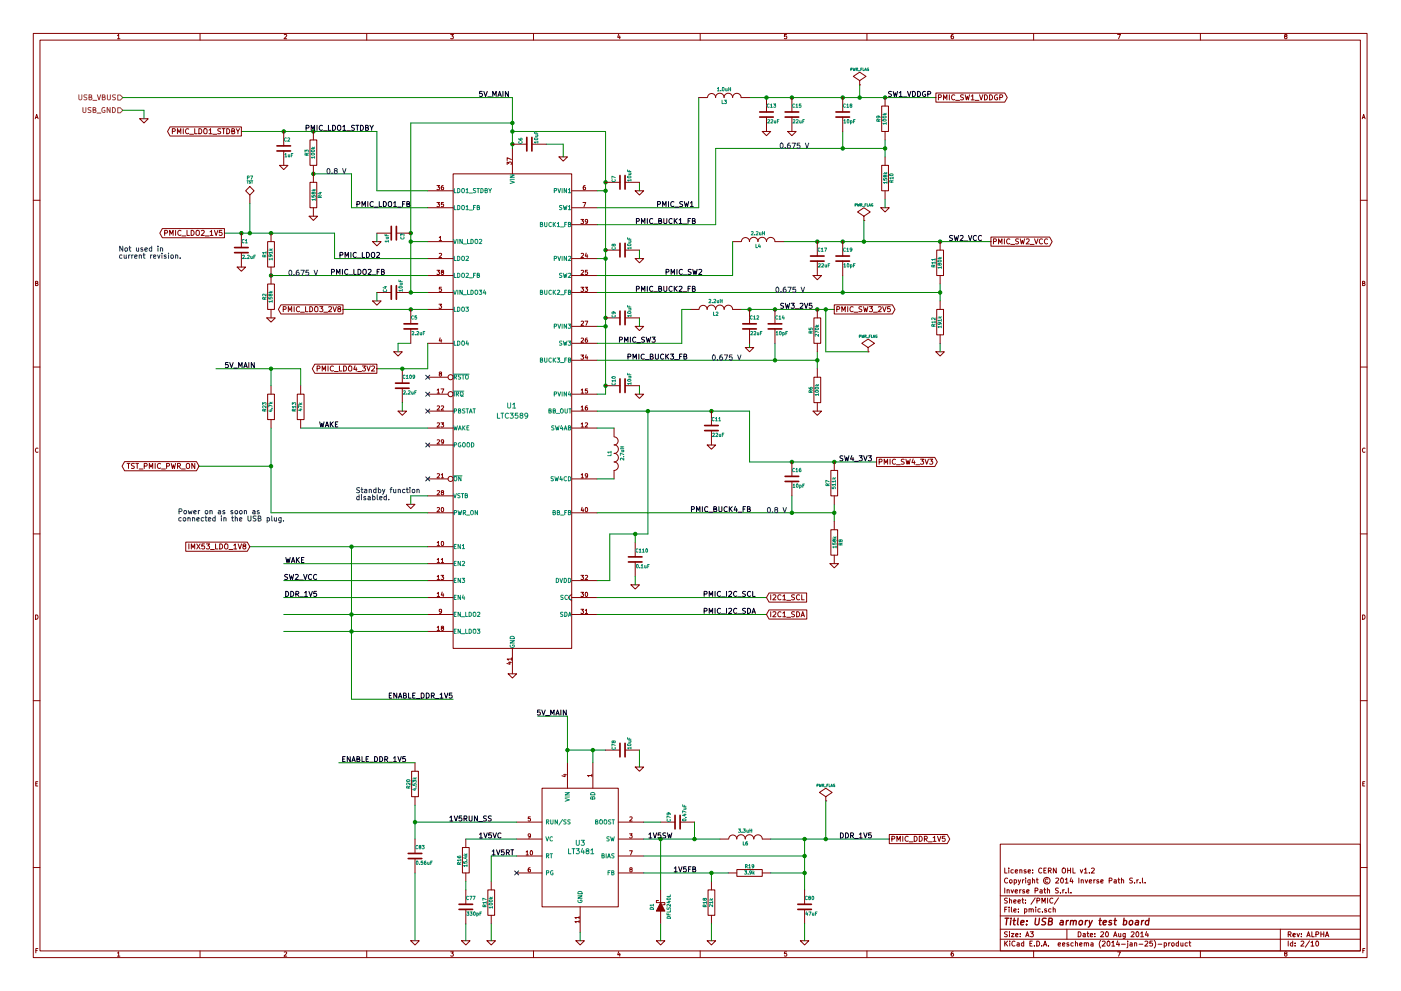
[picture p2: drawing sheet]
<svg xmlns="http://www.w3.org/2000/svg" width="420mm" height="297mm" viewBox="0 0 420 297" stroke-linecap="round" stroke-linejoin="round" font-family="sans-serif">
<g fill="none" stroke="#840000" stroke-width=".3">
<path d="M10 10h400v277h-400zM12 12h396v273h-396zM35.2 10.7l.4-.4v1.3M35.2 11.6h.8M60 10v2M85.2 10.4l.5-.1 .3 .4-.8 .9h.8M110 10v2M135.2 10.3h.8l-.5 .5 .5 .3-.1 .4h-.7M160 10v2M185.5 10.2l-.3 1h.8M185.9 10.8v.8M210 10v2"/>
<path d="M235.9 10.3h-.6l-.1 .6h.6l.2 .5-.3 .2-.5-.1M260 10v2M285.9 10.3l-.6 .3-.1 .8 .3 .2 .4-.1v-.6l-.4-.1-.3 .3M310 10v2M335.2 10.3h.8l-.5 1.3M360 10v2M385.5 10.9l-.3-.3 .3-.3 .4 .1v.4a.5 .5 0 0 0-.5 .2 .5 .5 0 0 0 0 .5l.3 .1 .3-.2-.3-.5M10.6 35.6l.4-1.3 .4 1.3M10.7 35.2h.6M41.9 35.6h2.5l-1.2 1.3zM51 38h21.4v2.8h-21.4l-.8-1.4zM51.7 39.4l.7-.1 .1-.6-.8-.1v1.5"/>
<path d="M55 38.6v1.5M56.6 38.7a.68 .68 0 0 0-1 .6 .68 .68 0 0 0 1 .6M58.4 38.6v1.5h.7M59.6 38.6a.77 .77 0 0 1 .9 .7 .77 .77 0 0 1-.9 .8zM61.3 38.6h.4l.4 .2v1.1l-.4 .2-.5-.2-.1-.8zM62.7 39l.4-.4v1.5M66.2 38.6l-.8 .1a.63 .63 0 0 0 .7 .8l-.1 .5h-.7M66.6 38.6h.9M67.1 38.6v1.5M68 38.6a.77 .77 0 0 1 .9 .7 .77 .77 0 0 1-.9 .8zM69.5 39.3l.7-.1 .1-.5-.8-.1v1.5h.6l.3-.5-.4-.3M70.8 38.6l.5 .8 .6-.8"/>
<path d="M71.3 39.4v.7M85.1 39.4v4.3M94 39.4v2.5M209.5 29.2h2.6M212.2 29.2a1.22 1.22 0 0 1 1.2-1.2 1.22 1.22 0 0 1 1.2 1.2M214.6 29.2a1.3 1.3 0 0 1 1.3-1.2 1.3 1.3 0 0 1 1.3 1.2M217.1 29.2a1.3 1.3 0 0 1 1.3-1.2 1.3 1.3 0 0 1 1.3 1.2 1.27 1.27 0 0 1 1.3-1.2 1.27 1.27 0 0 1 1.2 1.2h2.6M228.6 39.4h2.5l-1.2 1.3zM229.9 29.2v4.4M229.9 35.1v4.3M236.2 39.4h2.6l-1.3 1.3zM237.5 29.2v4.4"/>
<path d="M237.5 35.1v4.3M252.7 29.2v4.4M252.7 35.1v4.3M257.8 25.4h.1M257.8 24.2l1.9-1.3-1.9-1.3-1.9 1.3 1.9 1.3v1.2M264.4 31.8h2v7.6h-2zM265.4 29.2v2.6M265.4 39.4v2.5M280.7 27.9h20.6l.8 1.3-.8 1.4h-20.6zM281.4 29.2l.8-.1v-.5l-.8-.2v1.5M283 29.9v-1.5l.5 1.1 .5-1.1v1.5M284.7 28.4v1.5"/>
<path d="M286.3 28.6a.68 .68 0 0 0-.9 .6 .68 .68 0 0 0 .9 .6M286.6 30.1h1.2M289 28.5l-.9 .1a.63 .63 0 0 0 .8 .7l-.1 .6h-.7M289.5 28.4l.3 1.5 .3-1.1 .3 1.1 .4-1.5M291.3 28.8l.4-.4v1.5M291.3 29.9h.9M292.4 30.1h1.2M293.8 28.4l.5 1.5 .5-1.5M295.2 28.4a.77 .77 0 0 1 .9 .8 .77 .77 0 0 1-.9 .7zM296.8 28.4a.77 .77 0 0 1 .9 .8 .77 .77 0 0 1-.9 .7zM299.1 28.5a.69 .69 0 0 0-.9 .7 .69 .69 0 0 0 1 .6v-.5h-.3M299.8 29.2l.8-.1v-.5l-.8-.2v1.5"/>
<path d="M408.5 35.6l.5-1.3 .4 1.3M408.7 35.2h.6M53.2 40.1v-1.5l.5 1.1 .5-1.1v1.5M56.9 40.2h1.1M62.7 40.1h.9M63.9 40.2h1.1M73.7 57.2l1.2-1.3 1.3 1.3-1.3 1.3zM74.9 58.5v2.5M83.8 49.6h2.6l-1.3 1.2zM85.1 45.2v4.4M93 41.9h2v7.7h-2zM93 54.6h2v7.7h-2z"/>
<path d="M94 49.6v5M128.3 57.2h7.6M131 55.6h.8l-.4 .5 .4 .1v.6h-.8M132.9 55.6l-.5 .3-.1 .7 .3 .3 .4-.1-.1-.7h-.3l-.3 .2M135.9 52.1h35.5v142.2h-35.5zM152.1 49.3v-.7l.5 .4 .1-.4h.5v.7M153.4 47.8l-1.3-.5v.8M153.7 44.5v7.6M153.7 43.2h4.3M159.5 43.2h4.3M167.6 47h2.6l-1.3 1.3zM171.4 57.2h7.7"/>
<path d="M175.5 55.6l-.5 .3-.1 .7 .2 .3 .5-.1-.1-.7h-.4l-.2 .2M181.6 54.6h4.3M187.5 54.6h4.3M190.5 57.2h2.5l-1.2 1.3zM264.4 49.6h2v7.6h-2zM265.4 47v2.6M265.4 57.2v2.5M10 60h2M48.7 68.5h18.6v2.8h-18.6l-.8-1.4zM49.4 69.9l.7-.1 .1-.6-.8-.2v1.6M50.9 70.6v-1.6l.5 1.1 .5-1.1v1.6M52.7 69v1.6"/>
<path d="M54.3 69.2a.68 .68 0 0 0-1 .6 .68 .68 0 0 0 1 .6M54.6 70.7h1.1M56.1 69v1.6h.7M57.3 69a.77 .77 0 0 1 .9 .8 .77 .77 0 0 1-.9 .8zM58.9 69.3l.3-.3 .5 .3-.1 1.2-.7-.1zM60.4 69.2l.6-.2 .3 .5-1 1.1h1M61.5 70.7h1.2M63 69.5l.4-.5v1.6M63 70.6h.9M64.3 69l.5 1.6 .5-1.6M66.5 69h-.7l-.1 .8 .8-.1 .1 .6-.3 .3-.6-.2M72.4 69.9v4.3"/>
<path d="M72.4 75.7v4.3M80.3 72.4h2v7.6h-2zM81.3 69.9v2.5M92.7 64.8h2.5l-1.2 1.3zM94 62.3v2.5M111.8 72.4h2.5l-1.3 1.3zM113 69.9h4.3M118.9 69.9h4.3M128.3 72.4h7.6M128.3 77.5h7.6M128.3 62.3h7.6M131 60.7h.8l-.4 .5 .4 .1v.5h-.8"/>
<path d="M131.7 71.2l.4-.3v1.2M131.7 76l.5-.1 .2 .4-.8 .9h.8M131.7 72.1h.7M133 60.7h-.6l-.1 .6h.7v.5h-.7M171.4 77.5h7.7M171.4 62.3h7.7M171.4 67.3h7.7M174.2 65.8h.8l-.4 .5 .4 .1v.5h-.8M174.3 76l.5-.1 .2 .4-.8 .9h.8M174.8 60.7h.9l-.6 1.3M175.8 75.9l-.3 .9h.8M176.1 76.3v.9"/>
<path d="M176.2 66.3l-.2 .3-.4-.1v-.6l.4-.1 .2 .2v.7l-.6 .3M181.6 75h4.3M187.5 75h4.3M190.5 77.5h2.5l-1.2 1.3zM219.7 72.4h2.5M222.4 72.4a1.19 1.19 0 0 1 1.1-1.2 1.19 1.19 0 0 1 1.2 1.2 1.3 1.3 0 0 1 1.3-1.3 1.3 1.3 0 0 1 1.3 1.3M227.3 72.4a1.3 1.3 0 0 1 1.3-1.3 1.3 1.3 0 0 1 1.3 1.3 1.27 1.27 0 0 1 1.2-1.2 1.27 1.27 0 0 1 1.3 1.2h2.5M245.1 72.4v4.3M245.1 78.3v4.3M252.7 72.4v4.3M252.7 78.3v4.3M259.1 66.1h.1"/>
<path d="M259.1 64.8l1.9-1.3-1.9-1.2-1.9 1.2 1.9 1.3v1.3M264.2 62.3h2.5l-1.3 1.2zM280.9 75h2.1v7.6h-2.1zM281.9 72.4v2.6M297.2 71.1h17.6l.7 1.3-.7 1.4h-17.6zM297.9 72.4l.8-.1 .1-.6-.9-.1v1.5M299.5 73.1v-1.5l.5 1.1 .5-1.1v1.5M301.2 71.6v1.5M302.8 71.7a.68 .68 0 0 0-.9 .7 .68 .68 0 0 0 .9 .6M303.1 73.3h1.2M305.5 71.7h-.9a.63 .63 0 0 0 .8 .8l-.1 .5h-.7M306 71.6l.3 1.5 .3-1.1 .3 1.1 .4-1.5"/>
<path d="M307.8 71.7l.6-.1 .3 .4-1 1.1h1M308.9 73.3h1.2M310.3 71.6l.5 1.5 .5-1.5M312.6 71.7a.68 .68 0 0 0-.9 .7 .68 .68 0 0 0 .9 .6M314.2 71.7a.68 .68 0 0 0-1 .7 .68 .68 0 0 0 1 .6M408 60h2M10.7 84.9l.5-.1 .1-.4-.6-.1v1.3h.5l.2-.4-.3-.3M71.1 80h2.6l-1.3 1.3zM80 95.3h2.5l-1.2 1.3zM80.3 85.1h2v7.6h-2zM81.3 80v5.1M81.3 92.7v2.6"/>
<path d="M84.3 91.4h18.6v2.7h-18.6l-.8-1.4zM84.9 92.7l.8-.1 .1-.5-.9-.2v1.5M86.5 93.4v-1.5l.5 1.1 .5-1.1v1.5M88.2 91.9v1.5M89.8 92.1a.68 .68 0 0 0-.9 .6 .68 .68 0 0 0 .9 .6M90.1 93.6h1.2M91.6 91.9v1.5h.8M92.9 91.9a.77 .77 0 0 1 .9 .8 .77 .77 0 0 1-.9 .7zM94.4 92.1l.3-.2 .6 .2-.2 1.3-.7-.2zM95.9 91.9h.9l-.5 .6 .5 .3-.1 .5-.2 .1-.6-.1M97.1 93.6h1.2M98.6 92.1l.5-.2 .3 .4-.9 1.1h.9"/>
<path d="M99.9 91.9l.5 1.5 .5-1.5M101.6 92.6l-.3-.3 .1-.2 .6-.1 .1 .4-.8 .4 .3 .6 .6-.2-.3-.6M111.8 90.2h2.5l-1.3 1.3zM113 87.7h4.3M118.9 87.7h4.3M123.2 92.7v4.4M123.2 98.6v4.3M128.3 92.7h7.6M128.3 87.7h7.6M128.3 82.6h7.6M131 81h.8l-.4 .5 .4 .1v.6h-.8M131.6 91.2h.8l-.4 .5 .4 .1v.5h-.8"/>
<path d="M132.4 86.1h-.6l-.1 .6h.7v.5h-.7M132.6 81.5l-.3-.2 .3-.3 .4 .1v.3a.52 .52 0 0 0-.6 .2 .52 .52 0 0 0 0 .6h.6l-.2-.7M171.4 87.7h7.7M171.4 82.6h7.7M171.4 97.8h7.7M174.2 86.1h.8l-.4 .5 .4 .1v.5h-.8M174.3 81.1l.5-.1 .2 .4-.8 .9h.8M174.3 96.4l.5-.1 .2 .3-.8 .9h.8M175.4 86.1h.8l-.4 .5 .4 .1v.5h-.8M175.4 96.3h.9l-.6 1.2M176.2 81h-.6l-.1 .6h.7v.6h-.7M181.6 95.3h4.3"/>
<path d="M187.5 95.3h4.3M190.5 97.8h2.5l-1.2 1.3zM207 92.7h2.5M209.7 92.7a1.22 1.22 0 0 1 1.2-1.2 1.22 1.22 0 0 1 1.2 1.2M212 92.7a1.3 1.3 0 0 1 1.3-1.2 1.3 1.3 0 0 1 1.3 1.2M214.6 92.7a1.3 1.3 0 0 1 1.3-1.2 1.3 1.3 0 0 1 1.3 1.2 1.27 1.27 0 0 1 1.2-1.2 1.27 1.27 0 0 1 1.3 1.2h2.5M224.8 92.7v4.4M224.8 98.6v4.3M232.4 92.7v4.4M232.4 98.6v4.3M243.8 82.6h2.6l-1.3 1.3zM244.1 95.3h2v7.6h-2z"/>
<path d="M245.1 92.7v2.6M250.2 91.4h17.4l.8 1.3-.8 1.4h-17.4zM251 92.7l.7-.1 .1-.5-.8-.2v1.5M252.5 93.4v-1.5l.5 1.1 .5-1.1v1.5M254.2 91.9v1.5M255.9 92.1a.68 .68 0 0 0-1 .6 .68 .68 0 0 0 1 .6M256.1 93.6h1.2M258.5 92l-.8 .1a.63 .63 0 0 0 .7 .7l-.1 .6h-.7M259 91.9l.3 1.5 .3-1.1 .3 1.1 .4-1.5M260.7 91.9h1l-.5 .6 .5 .3-.1 .5-.2 .1-.7-.1M262 93.6h1.1M263.4 92.1l.6-.2 .3 .4-1 1.1h1"/>
<path d="M264.7 91.9l.5 1.5 .5-1.5M267 91.9h-.8l-.1 .7h.8l.1 .6-.3 .2-.6-.1M280.9 92.7h2.1v7.7h-2.1zM281.9 82.6v2.5M281.9 90.2v2.5M408.6 84.9l.6-.1v-.4l-.6-.1v1.3h.5l.3-.4-.3-.3M10 110h2M80.3 118.1h2v7.7h-2zM81.3 115.6v2.5M89.2 118.1h2v7.7h-2zM90.2 115.6v2.5M94.4 109.2h18.6v2.7h-18.6l-.8-1.4z"/>
<path d="M95.1 110.5l.7-.1 .1-.6-.8-.1v1.5M96.6 111.2v-1.5l.5 1.1 .5-1.1v1.5M98.4 109.7v1.5M100 109.8a.68 .68 0 0 0-1 .7 .68 .68 0 0 0 1 .6M100.3 111.4h1.1M101.8 109.7v1.5h.7M103 109.7a.77 .77 0 0 1 .9 .8 .77 .77 0 0 1-.9 .7zM104.6 109.9l.3-.2 .6 .2-.2 1.2-.7-.1zM106.5 109.6l-.4 1.1h1M106.8 110.2v1M107.3 111.4h1.1M108.7 109.7h.9l-.5 .6 .5 .3-.1 .5-.2 .1-.6-.1"/>
<path d="M110 109.7l.5 1.5 .5-1.5M111.5 109.8l.5-.1 .3 .4-.9 1.1h.9M118.1 105.4h2.5l-1.2 1.3zM120.6 110.5v4.3M120.6 116.4v4.3M128.3 102.9h7.6M128.3 113.1h6.1M128.3 118.1h6.1M131.1 116.9l.4-.3v1.2M131.1 117.8h.7M132 112l-.3-.2 .3-.3 .4 .1v.3a.52 .52 0 0 0-.6 .2 .52 .52 0 0 0 0 .5h.6l-.2-.6M132 101.3l-.3 .9h.8"/>
<path d="M132.3 116.6h.8l-.5 1.2M132.3 101.7v.9M171.4 102.9h7.7M171.4 108h7.7M171.4 118.1h7.7M174.2 106.4h.8l-.4 .5 .4 .1v.6h-.8M174.3 116.9l.4-.3v1.2M174.3 101.4l.5-.1 .2 .4-.8 .9h.8M174.3 117.8h.7M175.8 106.3l-.3 1h.8M176.1 101.3l-.5 .3-.1 .7 .2 .3 .5-.1-.1-.6-.4-.1-.2 .2M176.1 106.8v.9"/>
<path d="M176.2 116.6h-.6l-.1 .6h.7v.5h-.7M181.6 115.6h4.3M187.5 115.6h4.3M190.5 118.1h2.5l-1.2 1.3zM223.5 104.2h2.6l-1.3 1.2zM244.1 113.1h2v7.6h-2zM245.1 102.9v2.5M245.1 110.5v2.6M260.3 105.4h.1M260.3 104.2l2-1.3-2-1.3-1.9 1.3 1.9 1.3v1.2M280.7 105.4h2.5l-1.3 1.3zM281.9 100.4v2.5"/>
<path d="M408 110h2M11.4 134.4a.58 .58 0 0 0-.8 .5 .58 .58 0 0 0 .8 .6M37.4 138.4h21.5l.8 1.3-.8 1.4h-21.5l-.8-1.4zM38.1 138.9h.9M38.5 138.9v1.5M40.3 139l-.8 .1a.63 .63 0 0 0 .7 .7l-.1 .5h-.7M40.7 138.9h.9M41.1 138.9v1.5M43.3 139.7l.7-.1 .1-.5-.8-.2v1.5M46.5 138.9v1.5M48.2 139.1a.68 .68 0 0 0-1 .6 .68 .68 0 0 0 1 .6M50 139.7l.7-.1 .1-.5-.8-.2v1.5"/>
<path d="M51.4 138.9l.3 1.5 .3-1.1 .3 1.1 .4-1.5M53.2 139.7l.8-.1 .1-.5-.9-.2v1.5M53.6 139.7l.5 .7M55.9 139.1l.3-.2 .6 .2-.1 1.2-.8-.1zM58.4 138.9v1.5l-.9-1.5v1.5M81.3 125.8v2.5M90.2 125.8v2.5M119.4 123.2h2.5l-1.3 1.3zM128.3 128.3h7.6M128.3 123.2h7.6M128.3 133.4h7.6M131.1 121.8l.5-.1 .2 .3-.8 .9h.8"/>
<path d="M131.1 126.8l.5-.1 .2 .4-.8 .9h.8M131.1 131.9l.5-.1 .2 .4-.8 .9h.8M132.3 126.7h.7l-.4 .5 .4 .1v.6h-.7M132.3 121.8l.5-.1 .2 .3-.7 .9h.7M133 132.3l-.2 .3-.4-.1v-.6l.4-.1 .2 .2v.8l-.6 .3M171.4 128.3h7.7M171.4 123.2h7.7M174.3 127.1l.4-.4v1.3M174.3 122l.4-.3v1.2M174.3 128h.7M174.3 122.9h.7M175.5 126.8l.5-.1 .2 .4-.8 .9h.8"/>
<path d="M176.1 121.7l-.5 .3-.1 .7 .2 .2 .5-.1-.1-.6-.4-.1-.2 .3M184.1 128.3v2.5M184.2 135.9a1.3 1.3 0 0 1 1.2 1.3 1.3 1.3 0 0 1-1.2 1.3 1.27 1.27 0 0 1 1.2 1.2 1.27 1.27 0 0 1-1.2 1.3l-.1 2.5M184.2 133.3a1.3 1.3 0 0 1 1.2 1.3 1.3 1.3 0 0 1-1.2 1.3M184.2 130.9a1.22 1.22 0 0 1 1.2 1.3 1.22 1.22 0 0 1-1.2 1.2M212.1 133.4h2.5l-1.2 1.3zM213.4 123.2v4.3M213.4 129.1v4.3M237.5 138.5v4.3M243.8 123.2h2.6l-1.3 1.3zM245.1 120.7v2.5M250.2 138.5v2.5"/>
<path d="M262.9 137.1h17.4l.8 1.4-.8 1.3h-17.4zM263.7 138.4h.7l.1-.6-.8-.2v1.6M265.2 139.2v-1.6l.5 1.1 .5-1.1v1.6M266.9 137.6v1.6M268.6 137.8a.68 .68 0 0 0-1 .6 .68 .68 0 0 0 1 .6M268.8 139.3h1.2M271.2 137.7l-.8 .1a.63 .63 0 0 0 .7 .8l-.1 .5h-.7M271.7 137.6l.3 1.6 .3-1.1 .3 1.1 .4-1.6M273.9 137.6l-.4 1h.9M274.2 138.1v1.1M274.7 139.3h1.1M276 137.6h1l-.5 .6 .5 .3-.1 .5-.2 .2-.7-.2"/>
<path d="M277.4 137.6l.5 1.6 .5-1.6M278.8 137.6h.9l-.5 .6 .5 .3v.5l-.3 .2-.6-.2M409.4 134.4a.58 .58 0 0 0-.8 .5 .58 .58 0 0 0 .8 .6M41.7 140.6h1.2M44.8 140.4v-1.5l.5 1.1 .5-1.1v1.5M48.4 140.6h1.2M54.4 140.6h1.2M121.9 151.2h2.6l-1.3 1.2zM128.3 153.7h7.6M128.3 143.5h6.1M128.3 148.6h7.6M131.1 152.2l.5-.1 .2 .4-.8 .9h.8"/>
<path d="M131.1 142.1l.5-.1 .2 .3-.8 .9h.8M131.1 147.2l.5-.1 .2 .3-.8 .9h.8M132.3 142.3l.4-.3v1.2M132.3 143.2h.7M132.4 152.2l.2-.1a.61 .61 0 0 1 .5 .7 .61 .61 0 0 1-.6 .5zM132.6 147.6l-.3-.2 .3-.3 .4 .1v.3a.52 .52 0 0 0-.6 .1 .52 .52 0 0 0 0 .6h.6l-.2-.6M171.4 153.7h7.7M171.4 143.5h7.7M174.3 142.3l.4-.3v1.2M174.3 143.2h.7M174.6 152.1l-.3 .9h.8M174.9 152.5v.9"/>
<path d="M175.6 152.2l.2-.1a.61 .61 0 0 1 .5 .7 .61 .61 0 0 1-.6 .5zM176.2 142.5l-.2 .3-.4-.1v-.6l.4-.1 .2 .2v.7l-.6 .3M237.5 144.3v4.3M249.2 141h2v7.6h-2zM249.2 158.8h2v7.6h-2zM250.2 148.6v2.6M250.2 156.2v2.6M10 160h2M55.7 162.5h18.5l.7 1.4-.7 1.3h-18.5zM56.6 163v1.6M57.4 164.6v-1.6l.5 1.1 .5-1.1v1.6M59 163l1 1.6"/>
<path d="M60 163l-1 1.6M61.3 163h-.7l-.1 .8 .7-.1 .2 .6-.3 .3-.6-.2M61.9 163h.9l-.5 .6 .5 .3v.5l-.3 .2-.6-.2M63.1 164.7h1.2M64.6 163v1.6h.8M65.9 163a.77 .77 0 0 1 .9 .8 .77 .77 0 0 1-.9 .8zM67.4 163.3l.3-.3 .6 .3-.2 1.2-.7-.2zM68.7 164.7h1.1M70.1 163.5l.5-.5v1.6M70.1 164.6h.9M71.4 163l.5 1.6 .5-1.6M73.2 163.7l-.4-.3 .1-.2 .7-.1 .1 .4-.9 .5 .4 .6 .5-.3-.3-.6"/>
<path d="M128.3 163.9h7.6M128.3 179.1h7.6M128.3 168.9h7.6M128.3 174h7.6M131.1 162.6l.4-.3v1.3M131.1 167.7l.4-.3v1.2M131.1 172.8l.4-.3v1.2M131.1 177.9l.4-.4v1.3M131.1 163.6h.7M131.1 168.6h.7M131.1 173.7h.7M131.1 178.8h.7"/>
<path d="M132.3 172.5h.7l-.4 .4 .4 .1v.6h-.7M132.3 167.7l.4-.3v1.2M132.3 168.6h.7M132.4 162.4l.2-.1a.61 .61 0 0 1 .5 .6 .61 .61 0 0 1-.6 .6zM132.6 177.5l-.3 .9h.8M132.9 177.9v.9M171.4 178.1l-1 1 1 1M171.4 179.1h7.7M171.4 174h7.7M174.2 177.5h.8l-.4 .5 .4 .1v.6h-.8M174.2 172.5h.8l-.4 .4 .4 .1v.6h-.8M175.5 172.6l.5-.1 .2 .3-.8 .9h.8"/>
<path d="M175.6 177.6l.2-.1a.61 .61 0 0 1 .5 .7 .61 .61 0 0 1-.6 .5zM189.2 175.3h2.6l-1.3 1.3zM190.5 162.6v4.3M190.5 168.4v4.4M230.6 177.7h11.3v2.8h-11.3l-.7-1.4zM231.1 178.3v1.5M231.8 178.4l.6-.1 .3 .4-1 1.1h1M234.2 178.4a.68 .68 0 0 0-1 .6 .68 .68 0 0 0 1 .6M234.8 178.7l.4-.4v1.5M234.8 179.8h.9M235.9 179.9h1.2M238.3 178.3l-.8 .1a.63 .63 0 0 0 .7 .8l-.1 .5h-.7"/>
<path d="M239.8 178.4a.68 .68 0 0 0-1 .6 .68 .68 0 0 0 1 .6M240.4 178.3v1.5h.8M248.9 168.9h2.6l-1.3 1.3zM250.2 166.4v2.5M408 160h2M10.7 184.3a.65 .65 0 0 1 .7 .7 .65 .65 0 0 1-.7 .6zM128.3 184.2h7.6M128.3 189.3h7.6M131.1 188l.4-.3v1.3M131.1 189h.7M132.4 183.1l-.2 .3-.4-.1v-.6l.4-.1 .2 .2v.8l-.6 .3M132.6 188.2l-.3-.2 .3-.3 .4 .1v.3a.52 .52 0 0 0-.6 .2 .52 .52 0 0 0 0 .5h.6l-.2-.6"/>
<path d="M152.5 198.5h.9M152.9 198.4v.7l-.9-.3M153.4 197.5h-1.3l.4 .4M153.4 197.2v.7M153.7 194.3v7.7M171.4 184.2h7.7M174.2 182.6h.8l-.4 .5 .4 .1v.6h-.8M175.5 183l.4-.4v1.3M175.5 183.9h.7M230.6 182.8h11.4v2.8h-11.4l-.7-1.4zM231.1 183.3v1.6M231.8 183.5l.6-.2 .3 .5-1 1.1h1"/>
<path d="M234.2 183.5a.68 .68 0 0 0-1 .6 .68 .68 0 0 0 1 .6M234.8 183.8l.4-.5v1.6M234.8 184.9h.9M235.9 185h1.2M238.3 183.4l-.8 .1a.63 .63 0 0 0 .7 .8l-.1 .5h-.7M238.9 183.3a.77 .77 0 0 1 .9 .8 .77 .77 0 0 1-.9 .8zM240.2 184.9l.5-1.6 .5 1.6M240.4 184.4h.7M408.6 184.3a.65 .65 0 0 1 .8 .7 .65 .65 0 0 1-.8 .6zM10 210h2M152.4 202h2.5l-1.2 1.2zM408 210h2"/>
<path d="M10.7 234.9h.5M11.3 234.3h-.6v1.3h.6M123.4 231.2h2.1v7.6h-2.1zM124.5 228.6v2.6M124.5 238.8v2.5M162.6 236.3h22.8v35.5h-22.8zM169 232.2h.9M169.4 232v.8l-.9-.3M170.2 228.6v7.7M177.5 232.4h-1.3l.4 .4M177.5 232.1v.7M177.8 228.6v7.7"/>
<path d="M181.6 224.8h4.3M187.5 224.8h4.3M190.5 229.9h2.5l-1.2 1.3zM247.6 238.8l2-1.3-2-1.2-1.9 1.2 1.9 1.3v1.3M408.7 234.9h.4M409.3 234.3h-.6v1.3h.6M124.5 251.5v4.3M124.5 257.3v4.4M138.7 254h2v7.7h-2zM139.7 251.5v2.5M154.9 246.4h7.7M154.9 251.5h7.7"/>
<path d="M154.9 256.6h7.7M157.8 255.4l.3-.4v1.3M157.8 256.3h.7M159.1 244.8h-.7v.6h.7v.6h-.7M159.1 250.5l-.2 .2-.4-.1-.1-.6 .5-.1 .2 .3v.7l-.6 .3M159.1 255.1l.2-.1a.61 .61 0 0 1 .4 .6 .61 .61 0 0 1-.5 .6zM185.4 246.4h7.6M185.4 251.5h7.6M185.4 256.6h7.6M188.8 249.9h.8l-.4 .5 .3 .1v.6h-.7M188.8 255h.8l-.5 1.3M188.9 244.9l.5-.1 .2 .4-.8 .9h.8"/>
<path d="M198.1 246.4h4.3M204 246.4h4.3M215.9 251.5h2.5M218.5 251.5a1.19 1.19 0 0 1 1.2-1.2 1.19 1.19 0 0 1 1.2 1.2 1.27 1.27 0 0 1 1.3-1.3 1.27 1.27 0 0 1 1.3 1.3 1.3 1.3 0 0 1 1.3-1.3 1.3 1.3 0 0 1 1.3 1.3 1.27 1.27 0 0 1 1.2-1.3 1.27 1.27 0 0 1 1.3 1.3h2.5M247.6 240.1h.1M266.7 250.1h17.4l.7 1.4-.7 1.4h-17.4zM267.5 251.5l.7-.1 .1-.6-.8-.1v1.5M269 252.2v-1.5l.5 1.1 .5-1.1v1.5M270.7 250.7v1.5M272.4 250.8a.68 .68 0 0 0-1 .6 .68 .68 0 0 0 1 .6M272.6 252.3h1.2M274.2 250.7a.77 .77 0 0 1 .9 .7 .77 .77 0 0 1-.9 .8z"/>
<path d="M275.7 250.7a.77 .77 0 0 1 .9 .7 .77 .77 0 0 1-.9 .8zM277.2 251.5l.8-.1v-.6l-.8-.1v1.5M277.6 251.5l.5 .7M278.4 252.3h1.2M279.8 251.1l.5-.4v1.5M279.8 252.2h.9M281.2 250.7l.5 1.5 .5-1.5M283.4 250.7h-.7l-.1 .7 .7-.1 .2 .6-.3 .3-.6-.2M300 253h108v32h-108zM10 260h2M139.7 261.7v2.5M139.7 266.7v4.4"/>
<path d="M139.7 272.6v4.3M146.3 266.7h2v7.7h-2zM147.3 264.2v2.5M147.3 274.4v2.5M154.9 261.7h7.7M159 260.1l-.6 .3v.7l.2 .3 .5-.2-.1-.6h-.4l-.2 .2M173.7 276.2h-1.3l.4 .4M173.7 275h-1.3l.4 .4M173.7 274.7v.7M173.7 275.9v.7M174 271.8v7.6M185.4 261.7h7.6"/>
<path d="M189.1 260.6l-.2-.2 .2-.3 .4 .1v.3a.52 .52 0 0 0-.5 .2 .52 .52 0 0 0-.1 .5h.6l-.1-.6M197.5 269.9h-.7v.6h2.6v.7h-.6M198.1 266.7v3.8M198.1 273.1v3.8M212.3 266.7h2.1v7.7h-2.1zM213.4 264.2v2.5M213.4 274.4v2.5M218.4 261.7h2.6M221 260.6h7.6v2.1h-7.6zM228.6 261.7h2.5M241.3 266.7v4.4M241.3 272.6v4.3"/>
<path d="M300 278.5h108M300 274.5h108M300 268.5h108M301.3 260.2v1.5h.7M301.3 266.2v1.5M301.3 272.6h.5M302 271.9h-.7v1.5M302 266.8h.6l.1 .9M302 266.7v1M302.1 279.4h-.8a.64 .64 0 0 0 .7 .8v.5h-.8M302.1 269.3l-.8 .1a.64 .64 0 0 0 .7 .7v.5h-.8M302.2 263.3a.67 .67 0 0 0-1 .6 .67 .67 0 0 0 1 .7"/>
<path d="M302.5 260.2v.1M302.5 260.7v1M302.6 271.9v.1M302.6 272.4v1M302.7 279.3v.1M302.7 269.8h.6l.1 .9M302.7 269.2v1.5M302.7 279.8v1M302.8 263.8h.7l-.1 .8h-.6zM303.2 266.7l.4 1 .4-1M303.3 279.8h.8l-.8 1h.8M303.3 271.9v1.3l.2 .2"/>
<path d="M303.9 260.8l-.4-.1-.3 .3 .1 .6h.6M304 270.2l.7-.1v-.3l-.5-.1-.2 .2 .1 .7h.6M304 272.9l.7-.1v-.3l-.4-.1-.3 .2 .1 .7h.6M304.2 263.8l.4-.1 .3 .3-.2 .6h-.5M304.2 263.7v1.5M304.4 267.2l.8-.2-.1-.2-.4-.1-.3 .2 .1 .7h.6M304.5 261.2l.7-.2-.1-.2-.4-.1-.2 .2v.7h.6M305.3 270.2l.7-.1v-.3l-.5-.1-.2 .2 .1 .7h.6M305.4 263.7l.3 1M305.4 273.3v.1M305.4 272.5v.1M305.8 266.7v1"/>
<path d="M305.8 260.8h.6l.1 .9M305.8 260.7v1M306 279.9v.1M306.1 263.7l-.7 1.5M306.2 266.7l-.4 .3M306.5 269.7h.5M306.7 263.7v1M306.7 269.2v1.3l.3 .2M307.1 263.7l-.4 .3M307.3 272.5l.4-.1 .3 .3-.2 .6h-.5M307.3 266.8l-.4-.1-.2 .2 .1 .2 .5 .1v.4h-.6M307.3 272.4v1.5"/>
<path d="M307.5 270.6v.1M307.5 269.8v.1M307.6 263.2v.1M307.6 263.7v1M307.7 260.8l-.4-.1-.2 .2 .1 .2 .5 .2v.3h-.6M307.9 267.2l.7-.2v-.2l-.5-.1-.2 .2 .1 .7h.6M308.3 261.2l.7-.2v-.2l-.4-.1-.3 .2 .1 .7h.6M308.6 272.5h.6v.9M308.6 272.4v1M308.9 263.7v1.3l-.6 .1M308.9 263.8l-.4-.1-.3 .3 .1 .6h.6M309 279.3h.9l-.5 .6 .4 .1v.7h-.8"/>
<path d="M309.2 272.6l.3-.2 .3 .1 .1 .9M309.7 263.8h.5l.1 .9M309.7 263.2v1.5M309.7 261.6v.1M309.7 260.8v.1M310.4 267l.7-.1 .1-.6-.8-.1v1.5M310.5 269.1l-1.3 2M310.6 271.9v.1M310.6 272.4v1M310.8 263.7h.6M311 270l.7-.1 .1-.5-.8-.2v1.5M311 263.2v1.3l.4 .2"/>
<path d="M311.9 266.8h.6v.9M312 272.5l-.5-.1-.2 .3v.6h.7M312.4 260.3a.67 .67 0 0 0-.9 .6 .67 .67 0 0 0 .9 .7M312.5 270.7v-1.5l.5 1.1 .5-1.1v1.5M312.5 267l-.7 .3 .3 .4 .4-.1M312.6 273.3v.1M313.1 266.7h.5M313.1 260.9h.5M313.3 266.2v1.3l.3 .2M313.8 260.2h-.7v1.5h.7M313.8 272.5l-.3-.1-.2 .2v.2l.5 .2v.3h-.5M314.1 266.8h.6l.1 .9"/>
<path d="M314.1 266.2v1.5M314.2 269.2v1.5M314.2 263.5a.52 .52 0 0 0-.8 .5 .52 .52 0 0 0 .8 .4M314.4 261l.7-.1 .1-.6-.8-.1v1.5M314.8 261l.5 .7M315.2 272.5l-.4-.1-.3 .3 .1 .6h.6M315.7 269.4a.67 .67 0 0 0-.9 .6 .67 .67 0 0 0 .9 .6M315.8 272.5h.6l.1 .9M315.8 271.9v1.5M316.6 263.3l.6-.1 .3 .4-.9 1.1h.9M316.8 260.2v1.5l-.9-1.5v1.5M317.4 266.3h-.8a.64 .64 0 0 0 .7 .8l-.1 .5h-.7"/>
<path d="M317.4 269.1l-1.2 2M318 267.5v.2M318.2 263.3l.2-.1a.72 .72 0 0 1 .6 .7 .72 .72 0 0 1-.7 .7l-.2-.5zM318.6 260.4l.3-.2 .6 .2 .1 .8-.4 .5-.6-.2zM318.7 266.7v1M319.2 266.7l-.5 .3M319.5 263.6l.4-.4v1.5M319.5 264.7h.8M319.7 267.5v.2M320 278.5v3M320.2 260.9h.9M320.2 260.2v1.5"/>
<path d="M320.4 266.2v1.3l.2 .2M321.1 260.2v1.5M321.2 267.5v.2M321.3 263.1l-.4 1.1h.9M321.6 263.7v1M321.8 260.2v1.5h.7M323.3 279.3a.76 .76 0 0 1 .9 .7 .76 .76 0 0 1-.9 .8zM323.5 263.2v1.5M324 260.7l.3 1 .4-1M324.3 263.8h.5l.1 .9M324.3 263.7v1M324.8 279.9h.6l.1 .9"/>
<path d="M325.2 260.6l.4-.4v1.5M325.2 261.7h.9M325.5 263.7l.3 1 .4-1M326 279.8h.5M326.2 279.3v1.3l.3 .2M326.7 264.2l.7-.2-.1-.2-.4-.1-.2 .2v.7h.6M326.7 261.6v.1M327.3 260.3l.6-.1 .3 .4-.9 1.1h.9M328 263.7v1M328.3 279.9v.1M328.5 263.7l-.5 .3M329.5 263.8l-.4-.1-.2 .2 .1 .2 .5 .1v.4h-.6"/>
<path d="M330.1 279.4l.6-.1 .3 .4-1 1.1h1M330.1 264.2l.7-.2v-.2l-.4-.1-.3 .2 .1 .7h.6M331.7 279.4l.2-.1a.72 .72 0 0 1 .5 .7 .72 .72 0 0 1-.6 .7l-.3-.5zM332.6 264l.7-.1 .1-.6-.8-.1v1.5M334.1 263.8h.6l.1 .9M334.8 264l-.7 .3 .2 .4 .5-.1M335.3 263.7h.5M335.5 279.8l.1 .9h.5M335.5 263.2v1.3l.3 .2M336.1 279.8v1M336.3 263.8h.6l.1 .9M336.3 263.2v1.5"/>
<path d="M337.5 279.8l-.1 1.3-.6 .1M337.5 279.9l-.5-.1-.2 .3v.6h.7M339.2 279.4l.6-.1 .3 .4-.9 1.1h.9M339.6 263.3h-.8a.64 .64 0 0 0 .7 .8v.5h-.7M340.3 264.6v.1M340.8 279.4l.2-.1a.72 .72 0 0 1 .6 .7 .72 .72 0 0 1-.7 .7l-.2-.5zM341 263.7v1M341.4 263.7l-.4 .3M341.9 264.6v.1M342.1 279.7l.4-.4v1.5M342.6 263.2v1.3l.2 .2M343.4 264.6v.1"/>
<path d="M343.9 279.2l-.4 1.1h.9M344.2 279.8v1M384 278.5v6.5M389 279.8l.3 1 .4-1M390.3 279.9v.1M393.4 279.3v1.5h.7M396.1 279.3v1.5M396.1 280h.9M397 279.3v1.5M408 260h2M10.7 284.9h.5M11.4 284.3h-.7v1.3"/>
<path d="M35.2 285.7l.4-.4v1.3M35.2 286.6h.8M60 285v2M85.2 285.4l.5-.1 .3 .4-.8 .9h.8M110 285v2M123.2 282h2.5l-1.2 1.2zM135.2 285.3h.8l-.5 .5 .5 .2-.1 .5h-.7M138.4 282h2.6l-1.3 1.2zM146 282h2.6l-1.3 1.2zM160 285v2M172.7 282h2.6l-1.3 1.2zM185.5 285.2l-.3 1h.8"/>
<path d="M185.9 285.7v.9M196.8 282h2.6l-1.3 1.2zM210 285v2M212.1 282h2.5l-1.2 1.2zM235.9 285.3h-.6l-.1 .6 .6-.1 .2 .5-.3 .3-.5-.1M240 282h2.6l-1.3 1.2zM260 285v2M285.9 285.3l-.6 .3-.1 .7 .3 .3 .4-.1v-.7h-.4l-.3 .2M300 281.5h108M301.3 282.1v1.5M301.5 282.7l.7 .9M302.2 282.1l-.9 .8"/>
<path d="M302.8 282.1v.1M302.8 282.6v1M304.4 282.2a.67 .67 0 0 0-1 .6 .67 .67 0 0 0 1 .6M304.6 280.3l.7-.2v-.2l-.5-.1-.2 .2 .1 .7h.6M305 282.7h.6l.1 .9M305.7 282.9l-.7 .3 .2 .4 .5-.1M306 280.7v.1M307 282.7l-.4-.1-.3 .3 .1 .5 .6 .1M307 282.1v1.5M307.6 280.8l.5-1.5 .5 1.5M307.7 280.4h.8M308.9 282.8h.5"/>
<path d="M309.6 282.1h-.7v1.5h.7M310 285v2M310.2 283.4v.2M310.9 282.1a.76 .76 0 0 1 .9 .7 .76 .76 0 0 1-.9 .8zM312.4 283.4v.2M312.9 283.6l.5-1.5 .5 1.5M313.1 283.1h.7M314.4 283.4v.2M317.3 283.1l.8-.2-.1-.2-.4-.1-.3 .2 .1 .7h.6M318.6 283.1l.8-.2-.1-.2-.4-.1-.3 .2 .1 .7h.6M320.5 282.7l-.3-.1-.3 .2 .1 .2 .5 .1v.4h-.6M321.9 282.7l-.5-.1-.2 .3v.5l.7 .1"/>
<path d="M322.5 282.7h.6l.1 .9M322.5 282.1v1.5M323.8 283.1l.7-.2v-.2l-.5-.1-.2 .2 .1 .7h.6M325.2 282.7h.6v.9M325.2 282.6v1M325.5 280.1l-.7 .3 .2 .4 .5-.1M325.8 282.8l.2-.2 .4 .1 .1 .9M327 280.3l.7-.2-.1-.2-.4-.1-.2 .2 .1 .7h.5M327.2 282.7h.6v.9M327.8 282.9l-.7 .3 .2 .4 .5-.1M328.3 280.7v.1M330.1 281.9a1.71 1.71 0 0 0 0 2.3"/>
<path d="M330.6 282.2l.6-.1 .2 .4-.9 1.1h.9M332.2 282.2l.2-.1a.72 .72 0 0 1 .5 .7 .72 .72 0 0 1-.7 .7l-.2-.5zM333.4 282.5l.5-.4v1.5M333.4 283.6h.9M334 280.8l.5-1.5 .5 1.5M334.1 280.4h.7M335.2 285.3h.8l-.5 1.3M335.2 282l-.4 1.1h1M335.6 282.6v1M336.3 283h1.2M338.2 282.6v1.3l-.3 .2M338.2 282.1v.1"/>
<path d="M338.9 282.7h.6v.9M339.5 282.9l-.7 .3 .3 .4 .4-.1M340.3 282.7h.5l.1 .9M340.3 282.6v1M341.6 283h1.1M342.1 280.8h.9M343.4 282.2l.6-.1 .2 .4-.9 1.1h.9M345.6 282.1h-.7l-.1 .7 .7-.1 .1 .7h-.8M346.2 281.9a1.71 1.71 0 0 1 0 2.3M347.3 283h1.1M349.1 282.7l.5-.1 .3 .3-.2 .6h-.6M349.1 282.6v1.5"/>
<path d="M350.5 282.6v1M350.9 282.6l-.4 .3M351.4 282.7h.7l-.1 .8-.6-.1zM353.4 282.7l-.4-.1-.3 .3 .1 .5 .6 .1M353.4 282.1v1.5M354.1 282.6l.1 .9 .6-.1M354.8 282.6v1M356.1 282.7l-.4-.1-.3 .3 .1 .5 .6 .1M356.6 282.6h.5M356.8 282.1v1.3l.3 .2M360 285v2M385.5 285.8l-.3-.2 .3-.3 .4 .1v.3a.5 .5 0 0 0-.5 .2 .5 .5 0 0 0 0 .6l.3 .1 .3-.3-.3-.5"/>
<path d="M386.3 280.1l.7-.1 .1-.6-.8-.1v1.5M386.3 282.1v1.5M386.7 280.1l.5 .7M387.7 282.7l-.5-.1-.2 .3v.5l.7 .1M387.7 282.1v1.5M387.8 280.3l.7-.2-.1-.2-.4-.1-.2 .2v.7h.6M388.4 283.4v.2M388.4 282.7v.1M390.2 282.2l.6-.1 .2 .4-.9 1.1h.9M390.3 280.7v.1M391.9 280.8l.5-1.5 .5 1.5M392 280.4h.8"/>
<path d="M392.7 282l-1.2 1.9M393.2 282.5l.4-.4v1.5M393.2 283.6h.8M394.6 280.1l.8-.1v-.6l-.8-.1v1.5M394.7 282.2l.2-.1a.72 .72 0 0 1 .6 .7 .72 .72 0 0 1-.7 .7l-.2-.5zM397.5 280.8l.5-1.5 .5 1.5M397.6 280.4h.7M408.7 284.9h.4M409.3 284.3h-.6v1.3"/>
<circle cx="135.1" cy="113.1" r=".76"/>
<circle cx="135.1" cy="118.1" r=".76"/>
<circle cx="135.1" cy="143.5" r=".76"/>
<circle cx="313.9" cy="264" r="1"/>
</g>
<g fill="none" stroke="#840000" stroke-width=".41">
<path d="M301.4 275.2h1.2M302 275.2l-.2 2M303.1 275.9l-.1 1.3M303.2 275.2v.2M303.8 275.9h.8M304.2 275.2l-.2 1.7 .4 .3M305.3 275.2l-.2 1.7 .3 .3M306.1 276.6l1-.2v-.4l-.6-.1-.3 .3-.1 .9h.8M307.9 277v.2M308 276v.2M310.6 275.2l-.2 1.6 .3 .4h.4l.4-.4 .2-1.6M313.7 275.3l-.7-.1-.3 .2-.1 .6 .8 .4 .1 .4-.4 .4-.7-.1"/>
<path d="M314.5 276.2l.9-.1 .2-.3-.1-.5-.9-.1-.2 2 1-.2 .2-.4-.4-.4M318.1 276h.7v1.2M318.9 276.4l-.7 .1-.3 .2 .2 .5 .7-.1M319.9 275.9l-.2 1.3M320.4 275.9l-.6 .4M321.1 276.1l.8-.1-.1 1.2M321.1 275.9l-.1 1.3M321.9 276.2l.3-.3 .5 .1v1.2M323.7 276.1l.4-.2 .5 .2v.7l-.4 .4-.6-.2zM325.6 275.9l-.2 1.3M326.1 275.9l-.6 .4M326.6 275.9l.3 1.3"/>
<path d="M327.6 275.9l-.9 1.8-.3 .2M329.6 275.9h.8M329.9 275.2l-.2 1.7 .5 .3M330.8 276.6l1-.2v-.4l-.6-.1-.3 .3v.9h.7M333.4 276l-.5-.1-.3 .4 .7 .4-.1 .4h-.7M334.1 275.9h.7M334.4 275.2l-.2 1.7 .5 .3M337 276l.6-.1 .3 .4-.2 .7-.3 .2-.5-.1M337.1 275.2l-.2 2M338.8 276.1l.3-.2 .6 .2-.1 .7-.4 .4-.5-.2zM340.6 276h.8v1.2M341.5 276.4l-.8 .1-.3 .2 .3 .5 .7-.1"/>
<path d="M342.4 275.9l-.1 1.3M343 275.9l-.6 .4M344.6 276h-.8l-.3 .8 .3 .4 .6-.1M344.6 275.2l-.2 2"/>
</g>
<g fill="none" stroke="#008484" stroke-width=".3">
<path d="M160.3 39.5v.5h1M160.8 39.6v.4M215.2 26.5l.2-.3v1M215.2 27.2h.5M216.2 27.1v.1M216.5 30v1.1h.5M216.7 26.3l.1-.1a.46 .46 0 0 1 .4 .6 .46 .46 0 0 1-.5 .3zM217.2 30h.7l-.4 .4 .3 .1v.4h-.6M217.6 26.6l.1 .6 .4-.1M218.1 26.6v.6M218.5 26.2v1M218.5 26.7h.6"/>
<path d="M219.1 26.2v1M230.2 36l.4-.1 .2 .3-.6 .7h.6M230.7 31.3a.44 .44 0 0 0-.6 .4 .44 .44 0 0 0 .6 .4M231.1 31.5l.3-.3v1M231.1 32.2h.5M231.2 36l.4-.1 .1 .3-.6 .7h.6M232 31.2h.6l-.3 .3 .3 .1v.5h-.6M232.2 36.2v.6h.4M232.6 36.2v.7M233.1 36.3h.4M233.6 35.9h-.5v1M237.8 36l.4-.1 .2 .3-.6 .7h.6"/>
<path d="M238.3 31.3a.44 .44 0 0 0-.6 .4 .44 .44 0 0 0 .6 .4M238.7 31.5l.3-.3v1M238.7 32.2h.6M238.8 36l.4-.1 .2 .3-.6 .7h.6M239.8 36.2l.1 .6h.4M240.2 31.2h-.5v.4h.5v.5h-.5M240.3 36.2v.7M240.7 36.3h.4M241.2 35.9h-.5v1M253.1 36.2l.3-.3v1M253.1 36.9h.5M253.5 31.3a.44 .44 0 0 0-.6 .4 .44 .44 0 0 0 .6 .4"/>
<path d="M253.9 31.5l.3-.3v1M253.9 32.2h.6M254.1 36l.2-.1a.46 .46 0 0 1 .3 .5 .46 .46 0 0 1-.5 .4zM255.1 36.8h.4l-.1-.6h-.3v1M255.1 31.6l-.2-.2 .2-.2h.3v.3a.41 .41 0 0 0-.4 .1 .41 .41 0 0 0 0 .5h.4l-.1-.5M255.2 20.8h.3l.1-.3-.4-.1v.8M255.9 20.4l.1 .8 .2-.6 .1 .6 .2-.8M256 36.3h.3M256.5 35.9h-.5v1M256.8 20.8h.3l.1-.3-.4-.1v.8M257 20.8l.2 .4M257.4 21.2h.6"/>
<path d="M258.1 20.8h.3M258.5 20.4h-.4v.8M258.8 20.4v.8h.4M259.3 21.2l.3-.8 .2 .8M259.4 20.9h.3M260.5 20.4a.35 .35 0 0 0-.5 .4 .35 .35 0 0 0 .5 .3l-.1-.3M263.3 34.8l.2 .5h-.5l.1-.5h.6l.2 .5M263.4 36.3v-.4h-.4l-.1 .4h1M263.9 35.8l-.5 .3M264.8 34.3h1M264.8 35.9l.1-.1a.55 .55 0 0 1 .9 .3l-.1 .1a.5 .5 0 0 1-.6 .2 .5 .5 0 0 1-.3-.5zM264.8 34.9h.1a.55 .55 0 0 1 .9 .2l-.1 .2a.5 .5 0 0 1-.6 .1 .5 .5 0 0 1-.3-.5z"/>
<path d="M265.1 33.9l.4 .4M265.8 37h-1l.3 .3M265.8 36.7v.6M265.8 33.9l-.4 .4M74.1 54.2h.4M74.2 53.3l.5-.1v-.4l-.5-.1v1.1M74.3 54.2v.8M75.1 52.7h.7l-.5 1.1M75.2 54.2h-.4l.4 .6-.5 .1M75.4 54.2h.4M75.6 54.2v.8M85.4 46.3l.3-.3v1"/>
<path d="M85.4 47h.6M85.9 41.4a.44 .44 0 0 0-.6 .4 .44 .44 0 0 0 .6 .4M86.3 41.4l.4-.1 .2 .3-.6 .7h.6M86.5 46.3v.7l.4-.1M86.9 46.3v.7M87.4 46.5h.3M87.9 46h-.5v1M91.5 45.6v-.6l.3 .3 .1-.3h.5v.6M92 46.5l-.1-.5h-.4v.5h1M92.5 45.9l-.5 .4M93.3 44.5h1M93.4 46a.55 .55 0 0 1 .9 .2l-.1 .2a.5 .5 0 0 1-.5 .1 .5 .5 0 0 1-.3-.5z"/>
<path d="M93.4 45.1v-.1a.55 .55 0 0 1 .9 .3l-.1 .1a.5 .5 0 0 1-.5 .2 .5 .5 0 0 1-.3-.5zM93.5 58.6v.5h.5v-.5h.4v.5M93.5 57.1h1M93.6 44.1l.5 .4M93.9 56.8l.4 .3M94 57.8l.4-.2v.5a.41 .41 0 0 1-.4 0 .41 .41 0 0 1-.1-.5l-.3 .1-.1 .3 .2 .2 .3-.2M94.3 47.2h-1l.3 .2M94.3 46.9v.5M94.3 44.1l-.3 .3M94.5 59.8h-1l.3 .3M94.5 59.5v.6M94.5 56.8l-.3 .3"/>
<path d="M95.7 57.7h.7M95.9 59.2v-.5h-.5v.5h1M96.1 57.6v.6l-.8-.2M96.4 58.6l-.5 .4M136.2 56.5v1.3h.6M137.2 56.5a.64 .64 0 0 1 .8 .6 .64 .64 0 0 1-.8 .7zM138.5 56.7l.2-.2 .5 .2 .1 .6-.3 .5-.5-.2zM139.8 56.9l.3-.4v1.3M139.8 57.8h.7M140.7 57.9h1M142.7 56.6h-.6l-.1 .4a.54 .54 0 0 1 .6 .6l-.6 .1M143.1 56.5h.7"/>
<path d="M143.4 56.5v1.3M144.2 56.5a.64 .64 0 0 1 .7 .6 .64 .64 0 0 1-.7 .7zM145.5 57.1l.6-.1v-.4l-.6-.1v1.3h.4l.3-.5-.3-.2M146.6 56.5l.4 .7 .4-.7M147 57.2v.6M153 54.2l1.3 .4-1.3 .4M153 52.4h1.3l-1.3 .7h1.3M153 53.8h1.3M155.6 41.5l.1 .4 .7 .1 .2-.2-.1-.3h-.5l.2 .5M155.7 42.4a.44 .44 0 0 0 .4 .6 .44 .44 0 0 0 .4-.6M160.3 41.5l.1-.1a.55 .55 0 0 1 .9 .3l-.1 .1a.5 .5 0 0 1-.6 .1 .5 .5 0 0 1-.3-.4zM160.6 40.4h.7"/>
<path d="M161.2 40.4v.5h-.6M161.3 42.6h-1l.3 .3M161.3 42.3v.6M166.2 57.2l.6-.1 .1-.5-.7-.1v1.3M167.3 56.5l.4 1.3 .4-1.3M168.6 56.5v1.3M169.9 56.5v1.3l-.7-1.3v1.3M170.5 56.9l.3-.4v1.3M170.5 57.8h.7M183.6 53.8a.44 .44 0 0 0 .4 .7 .44 .44 0 0 0 .4-.7M184.5 53.2l-1-.4v.7M188.2 50.9v.5h1"/>
<path d="M188.3 52.8a.55 .55 0 0 1 .9 .3l-.1 .1a.5 .5 0 0 1-.5 .2 .5 .5 0 0 1-.3-.5zM188.5 51.9h.7M188.7 51.1v.3M189.1 51.9l.1 .4h-.7M189.2 54h-1l.3 .3M189.2 53.7v.6M265 53.5v.5h.5l-.1-.4 .5-.1v.5M265 52.1h1M265.3 51.7l.4 .4M265.4 52.7l.5-.2v.5a.41 .41 0 0 1-.5 0 .41 .41 0 0 1-.1-.5l-.3 .1v.3l.2 .2 .2-.2M266 54.7h-1l.3 .3M266 54.4v.6"/>
<path d="M266 51.7l-.4 .3M266.9 52.2a.55 .55 0 0 1 .9 .2l-.1 .2a.5 .5 0 0 1-.5 .1 .5 .5 0 0 1-.3-.5zM267.4 54.6l-.1-.5h-.4l-.1 .5h1M267.8 53.4h-1l.3 .2M267.8 54l-.4 .4M267.8 53.1v.5M72.7 76.6l.4-.1 .2 .3-.6 .7h.6M73.2 71.9a.44 .44 0 0 0-.6 .4 .44 .44 0 0 0 .6 .4M73.6 72.1l.3-.3v1M73.6 72.8h.6M73.8 77.4v.1M74.2 76.6l.4-.1 .2 .3-.7 .7h.7"/>
<path d="M75.2 76.8v.7l.4-.1M75.6 76.8v.7M76.1 77h.4M76.6 76.5h-.5v1M79.3 77l-.1-.5h-.4v.5h1M79.8 75.7h-1l.3 .3M79.8 76.4l-.5 .3M79.8 75.4v.6M80.6 75h1M80.9 74.6l.5 .4M81.1 76.4l.1 .5h-.5l.1-.5h.6l.2 .5M81.6 77.6h-1l.3 .3"/>
<path d="M81.6 75.7h-1l.3 .3M81.6 75.4v.6M81.6 77.4v.5M81.6 74.6l-.3 .3M115.5 70.2v.4h1M115.8 71.1h.7M116 70.3v.3M116.4 71.1v.4l-.6 .1M116.5 72.3h-1l.3 .3M116.5 72v.6M120.2 70.7v-.6l.3 .3 .1-.3h.5v.6M120.3 71.1a.44 .44 0 0 0 .4 .6 .44 .44 0 0 0 .4-.6"/>
<path d="M136 71.7l.4 1.3 .5-1.3M136.2 76.8v1.3h.6M136.2 61.6v1.3h.6M137.2 76.8a.64 .64 0 0 1 .8 .7 .64 .64 0 0 1-.8 .6zM137.2 61.6a.64 .64 0 0 1 .8 .6 .64 .64 0 0 1-.8 .7zM137.3 71.7v1.3M138.5 77l.2-.2 .5 .2 .1 .7-.3 .4-.5-.2zM138.5 61.8l.2-.2 .5 .2 .1 .6-.3 .5-.5-.3zM138.6 71.7v1.3l-.7-1.3v1.3M138.9 73.1h1M139.8 76.9l.5-.1 .2 .4-.8 .9h.8M139.8 61.9l.3-.3v1.3"/>
<path d="M139.8 62.9h.7M140.2 71.7v1.3h.6M140.7 63h1M141.2 71.7a.64 .64 0 0 1 .7 .7 .64 .64 0 0 1-.7 .6zM142 62.2h.4M142.6 71.8h.5l.2 .3-.3 .9-.5-.2zM142.6 61.6h-.6v1.3M143.1 62.2l.6-.1v-.4l-.6-.1v1.3h.5l.2-.5-.3-.2M143.8 71.8l.4-.1 .3 .4-.8 .9h.8M162.1 67.2l.6-.1v-.3l-.6-.1v1.2h.4l.3-.4-.3-.3M163.3 66.7v1l.3 .2 .4-.2v-1M165.4 66.8a.56 .56 0 0 0-.8 .5 .56 .56 0 0 0 .8 .5"/>
<path d="M165.9 66.7v1.2M166.1 67.2l.5 .7M166.2 77.5l.6-.1 .1-.5-.7-.1v1.3M166.6 66.7l-.7 .7M167.1 67l.4-.3v1.2M167.1 67.9h.7M167.3 76.8l.4 1.3 .4-1.3M168.1 68h1M168.5 61.6h-.6l-.1 .5a.54 .54 0 0 1 .7 .6l-.7 .1M168.6 76.8v1.3M168.9 61.6l.3 1.3 .3-1 .2 1 .3-1.3M169.4 67.2h.4"/>
<path d="M169.9 76.8v1.3l-.7-1.3v1.3M170 66.7h-.6v1.2M170.5 61.9l.3-.3v1.3M170.5 76.9l.4-.1 .3 .4-.8 .9h.8M170.5 67.2l.6-.1v-.3l-.6-.1v1.2h.4l.3-.4-.3-.3M170.5 62.9h.7M183.6 74.2a.44 .44 0 0 0 .4 .6 .44 .44 0 0 0 .4-.6M183.9 73.4l.5-.2v.5a.41 .41 0 0 1-.4 0 .41 .41 0 0 1-.2-.5l-.2 .1-.1 .3 .2 .1 .2-.1M188.2 71.2v.5h1M188.3 73.2a.55 .55 0 0 1 .9 .2l-.1 .2a.5 .5 0 0 1-.5 .1 .5 .5 0 0 1-.3-.5zM188.5 72.2h.7M188.7 71.4v.3"/>
<path d="M189.1 72.2l.1 .4h-.7M189.2 74.3h-1l.3 .3M189.2 74.1v.5M225.3 69.5l.4-.1 .2 .3-.6 .7h.6M226.3 70.3v.1M226.7 73.2v1h.5M226.8 69.5l.4-.1 .1 .3-.6 .7h.6M227.7 73.2l-.2 .7h.6M227.8 69.7v.7l.4-.1M227.9 73.5v.7M228.2 69.7v.7M228.7 69.4v1"/>
<path d="M228.7 69.9h.6M229.3 69.4v1M245.5 79.1l.3-.1 .2 .3-.6 .7h.6M245.9 74.4a.44 .44 0 0 0-.6 .4 .44 .44 0 0 0 .6 .4M246.3 74.6l.3-.3v1M246.3 75.3h.6M246.4 79.1l.4-.1 .2 .3-.6 .7h.6M247.2 74.3h.7l-.4 1M247.4 79.4l.1 .6 .4-.1M247.9 79.4v.6M248.4 79.5h.3M248.8 79h-.4v1"/>
<path d="M253.1 79.3l.3-.3v1M253.5 74.4a.44 .44 0 0 0-.6 .4 .44 .44 0 0 0 .6 .4M253.9 74.6l.3-.3v1M253.9 75.3h.6M254.1 79.1l.2-.1a.46 .46 0 0 1 .3 .6 .46 .46 0 0 1-.5 .3zM255.1 80l.4-.1-.1-.5h-.3v1M255.5 74.8l-.5 .1v-.5l.5 .1-.1 .6-.4 .2M256 79.5h.3M256.4 61.4h.4v-.3l-.4-.1v.8M256.5 79h-.5v1M257.1 61l.2 .8 .2-.5 .1 .5 .2-.8M258.1 61.4h.3l.1-.3-.4-.1v.8"/>
<path d="M258.2 61.4l.3 .4M258.6 61.9h.6M259.4 61.4h.3M259.8 61h-.4v.8M260.1 61v.8h.3M260.6 61.8l.2-.8 .3 .8M260.7 61.6h.3M261.7 61.1a.35 .35 0 0 0-.4 .3 .35 .35 0 0 0 .5 .3l-.2-.2M280 80l-.1-.5h-.4l-.1 .5h1M280.4 78.8h-1l.3 .2M280.4 77.8h-1l.3 .3M280.4 79.4l-.4 .4"/>
<path d="M280.4 77.5v.6M280.4 78.5v.5M281.3 77.5h1M281.3 78.1l.1-.1a.55 .55 0 0 1 .9 .3l-.1 .1a.5 .5 0 0 1-.6 .2 .5 .5 0 0 1-.3-.5zM281.6 77.1l.4 .4M281.7 79.1l.5-.1v.4a.41 .41 0 0 1-.5 0 .41 .41 0 0 1-.1-.4h-.3v.3l.2 .2 .2-.2M282.3 79.9v.6M282.3 77.1l-.4 .3M79.3 89.7l-.1-.5h-.4v.5h1M79.8 88.1v.7l-.7-.7-.3 .2 .1 .4M79.8 89.1l-.5 .3M80.6 89.1v.5h.5v-.4l.4-.1v.5"/>
<path d="M80.6 87.7h1M80.9 87.3l.5 .4M81.1 88.3l.4-.2v.5a.41 .41 0 0 1-.4 0 .41 .41 0 0 1-.2-.5l-.2 .1-.1 .3 .2 .2 .3-.2M81.6 90.3h-1l.3 .3M81.6 90.1v.5M81.6 87.3l-.3 .3M115 86.9a.44 .44 0 0 0 .4 .6 .44 .44 0 0 0 .4-.6M115.3 86h.7M115.6 85.8v.6l-.7-.2M119.6 83.9v.5h1M119.7 85.9a.55 .55 0 0 1 .9 .2l-.1 .2a.5 .5 0 0 1-.5 .1 .5 .5 0 0 1-.3-.5zM120 84.9h.6"/>
<path d="M120.1 84.1v.3M120.5 84.9l.1 .4h-.6M120.6 87h-1l.3 .3M120.6 86.8v.5M123.5 99.5l.4-.1 .2 .3-.6 .7h.6M124 94.8a.44 .44 0 0 0-.6 .4 .44 .44 0 0 0 .6 .4M124.9 94.7h-.4l-.1 .4h.5v.5h-.5M125 99.5l.4-.1 .2 .3-.7 .7h.7M126 99.7v.6h.4M126.4 99.7v.7M126.9 99.8h.4M127.4 99.4h-.5v1"/>
<path d="M136 87l.4 1.3 .5-1.3M136.2 92.1v1.2h.6M136.2 81.9v1.3h.6M137.2 92.1a.64 .64 0 0 1 .8 .6 .64 .64 0 0 1-.8 .6zM137.2 81.9a.64 .64 0 0 1 .8 .6 .64 .64 0 0 1-.8 .7zM137.3 87v1.3M138.5 92.2l.2-.1 .5 .1 .1 .7-.3 .4-.5-.2zM138.5 82.1l.2-.2 .5 .2 .1 .6-.3 .5-.5-.2zM138.6 87v1.3l-.7-1.3v1.3M138.9 88.4h1M139.7 92.1h.8l-.4 .4 .3 .1v.6h-.7M139.8 82l.5-.1 .2 .4-.8 .9h.8"/>
<path d="M140.2 87v1.3h.6M140.7 83.3h1M141.2 87a.64 .64 0 0 1 .7 .6 .64 .64 0 0 1-.7 .7zM142 82.5h.4M142.5 87.2l.2-.2 .5 .2 .1 .6-.3 .5-.5-.3zM142.6 81.9h-.6v1.3M143.1 82.5l.6-.1v-.4l-.6-.1v1.3h.5l.2-.5-.3-.2M143.7 87h.8l-.5 .5 .4 .1v.5h-.7M145.3 86.9l-.3 .9h.7M145.6 87.4v.9M162.1 87.6l.6-.1v-.4l-.6-.1v1.3h.4l.3-.5-.3-.2M163.3 87v1l.3 .3 .4-.3v-1"/>
<path d="M165.4 87.1a.56 .56 0 0 0-.8 .5 .56 .56 0 0 0 .8 .5M165.9 87v1.3M166.1 87.5l.5 .8M166.2 97.8l.6-.1 .1-.5-.7-.1v1.3M166.6 87l-.7 .7M167.1 87.1l.5-.1 .2 .3-.7 1h.7M167.3 97.1l.4 1.3 .4-1.3M168.1 88.4h1M168.5 82h-.6l-.1 .4a.54 .54 0 0 1 .7 .6l-.7 .1M168.6 97.1v1.3M168.9 81.9l.3 1.3 .3-.9 .2 .9 .3-1.3M169.4 87.6h.4"/>
<path d="M169.9 97.1v1.3l-.7-1.3v1.3M170 87h-.6v1.3M170.4 97.1h.8l-.5 .5 .4 .1v.6h-.7M170.5 87.6l.6-.1v-.4l-.6-.1v1.3h.4l.3-.5-.3-.2M170.5 82l.4-.1 .3 .4-.8 .9h.8M183.6 94.5a.44 .44 0 0 0 .4 .6 .44 .44 0 0 0 .4-.6M183.9 93.5l.2 .5h-.5l.1-.5h.6l.2 .5M188.2 91.6v.4h1M188.3 93.5a.55 .55 0 0 1 .9 .2l-.1 .2a.5 .5 0 0 1-.5 .1 .5 .5 0 0 1-.3-.5zM188.5 92.5h.7M188.7 91.7v.3M189.1 92.5l.1 .4h-.7"/>
<path d="M189.2 94.7h-1l.3 .2M189.2 94.4v.5M212.6 89.8l.4-.1 .2 .3-.6 .7h.6M213.6 90.6v.1M214 93.5v1.1h.5M214.1 89.8l.4-.1 .1 .3-.6 .7h.6M214.8 93.6l.3-.1 .2 .3-.6 .8h.6M215.1 90.1v.6l.4-.1M215.5 90.1v.6M216 89.7v1M216 90.2h.6M216.6 89.7v1"/>
<path d="M225.1 99.5l.4-.1 .2 .3-.6 .7h.6M225.6 94.8a.44 .44 0 0 0-.6 .4 .44 .44 0 0 0 .6 .4M226 95l.3-.3v1M226 95.7h.6M226.1 99.5l.4-.1 .2 .3-.6 .7h.6M227 94.8l.4-.1 .1 .3-.6 .7h.6M227.1 99.7l.1 .6h.4M227.6 99.7v.7M228 99.8h.4M228.5 99.4h-.5v1M232.8 99.7l.2-.3v1M233.2 94.8a.44 .44 0 0 0-.6 .4 .44 .44 0 0 0 .6 .4"/>
<path d="M233.6 95l.3-.3v1M233.6 95.7h.6M233.8 99.5l.2-.1a.46 .46 0 0 1 .3 .5 .46 .46 0 0 1-.5 .4zM234.8 94.6l-.2 .7h.6M235.1 95v.7M235.7 99.8h.3M236.1 99.4h-.4v1M242.6 98.3v.5l.5 .1-.1-.5 .5-.1v.6M243.1 99.8v-.4h-.5v.4h1M243.6 99.3l-.5 .3M244.4 97.8h1.1M244.5 98.4h.1a.55 .55 0 0 1 .9 .2l-.1 .2a.5 .5 0 0 1-.6 .1 .5 .5 0 0 1-.3-.5z"/>
<path d="M244.8 97.4l.4 .4M245.5 99.6l-1.1-.4v.7M245.5 97.4l-.4 .4M253.1 80h.5M280 97.8l-.1-.5h-.4l-.1 .5h1M280.4 96.5h-1l.3 .3M280.4 95.3v.6l-.7-.6-.3 .2 .1 .3M280.4 96.3v.5M280.4 97.2l-.4 .3M281.3 95.3h1M281.6 94.9l.4 .4M281.7 96.7l.2 .5h-.6l.2-.5h.6l.2 .5"/>
<path d="M282.3 80.2h-1l.3 .3M282.3 98h-1l.3 .2M282.3 96h-1l.3 .3M282.3 95.7v.6M282.3 97.7v.5M282.3 94.9l-.4 .3M121 117.2l.4-.1 .2 .3-.6 .7h.6M121.5 112.5a.44 .44 0 0 0-.7 .4 .44 .44 0 0 0 .7 .4M121.9 112.7l.2-.3v1M121.9 113.4h.5M122 118v.1M122.5 117.2l.3-.1 .2 .3-.6 .7h.6"/>
<path d="M122.9 112.5l.2-.1a.46 .46 0 0 1 .3 .6 .46 .46 0 0 1-.5 .3zM123.5 117.5v.6l.4-.1M123.9 117.5v.6M124.4 112.9l-.5 .1v-.5l.5 .1-.1 .6-.4 .2M124.4 117.6h.3M124.6 100.3v.1M124.9 117.1h-.5v1M135.9 112.2h4.8M135.9 117.2h3.2M136.2 102.2v1.3h.6M136.2 113h.6l.1-.5-.7-.1v1.3M136.2 117.5v1.2"/>
<path d="M136.5 113l.4 .7M136.8 118.1l.6-.1 .1-.4-.7-.1v1.2M137.1 118.1l.4 .6M137.2 102.2a.64 .64 0 0 1 .8 .7 .64 .64 0 0 1-.8 .6zM138.1 117.6l.2-.1 .5 .1 .1 .7-.3 .4-.5-.2zM138.2 112.4h-.7v.5a.54 .54 0 0 1 .6 .6l-.7 .1M138.3 118.4l.6 .4M138.5 102.4l.2-.2 .5 .2 .1 .7-.3 .4-.5-.2zM138.5 112.4h.7M138.9 112.4v1.3M139.7 112.6l.2-.2 .5 .2 .1 .6-.3 .5-.5-.3zM140.1 102.1l-.3 1h.7"/>
<path d="M140.4 102.6v.9M162.1 107.9l.6-.1v-.4l-.6-.1v1.3h.4l.3-.5-.3-.2M163.3 107.3v1l.3 .3 .4-.3v-1M165.4 107.4a.56 .56 0 0 0-.8 .5 .56 .56 0 0 0 .8 .5M165.9 107.3v1.3M166.1 107.8l.5 .8M166.2 118.1l.6-.1 .1-.4-.7-.1v1.2M166.6 107.3l-.7 .7M167.1 107.3h.7l-.4 .5 .4 .1v.5h-.7M167.3 117.5l.4 1.2 .4-1.2M168.1 108.7h1M168.5 102.3h-.6l-.1 .4a.54 .54 0 0 1 .7 .7h-.7"/>
<path d="M168.6 117.5v1.2M168.9 102.2l.3 1.3 .3-.9 .2 .9 .3-1.3M169.4 107.9h.4M169.9 117.5v1.2l-.7-1.2v1.2M170 107.3h-.6v1.3M170.4 102.2h.8l-.5 .5 .4 .1v.6h-.7M170.5 107.9l.6-.1v-.4l-.6-.1v1.3h.4l.3-.5-.3-.2M170.7 117.4l-.2 .9h.7M171 117.9v.8M183.6 113v-.1a.55 .55 0 0 1 .9 .3l-.1 .1a.5 .5 0 0 1-.5 .2 .5 .5 0 0 1-.3-.5zM183.6 114.8a.44 .44 0 0 0 .4 .6 .44 .44 0 0 0 .4-.6M184.5 114.1h-1l.3 .3"/>
<path d="M184.5 113.8v.6M188.2 111.9v.5h1M188.3 113.9v-.1a.55 .55 0 0 1 .9 .3l-.1 .1a.5 .5 0 0 1-.5 .1 .5 .5 0 0 1-.3-.4zM188.5 112.8h.7M188.7 112v.4M189.1 112.8l.1 .4-.7 .1M189.2 115h-1l.3 .3M189.2 114.7v.6M232.8 100.4h.5M234.7 100.3h.5l-.1-.6h-.4v1M242.6 116.2l.1 .3 .7 .1 .2-.1-.1-.4-.5 .1 .2 .4M243.1 117.6v-.5h-.5v.5h1"/>
<path d="M243.6 117.1l-.5 .3M244.4 115.6h1.1M244.5 117.2l.1-.1a.55 .55 0 0 1 .9 .3l-.1 .1a.5 .5 0 0 1-.6 .1 .5 .5 0 0 1-.3-.4zM244.5 116.2l.1-.1a.55 .55 0 0 1 .9 .3l-.1 .1a.5 .5 0 0 1-.6 .2 .5 .5 0 0 1-.3-.5zM244.8 115.2l.4 .4M245.5 100.2v.6l-.7-.6-.4 .2 .2 .4M245.5 118.3h-1.1l.4 .3M245.5 118v.6M245.5 115.2l-.4 .3M257.7 100.8h.4v-.3l-.4-.1v.8M258.4 100.4l.2 .8 .1-.6 .2 .6 .2-.8M259.3 100.8h.4v-.3l-.4-.1v.8"/>
<path d="M259.5 100.8l.3 .4M259.9 101.2h.6M260.7 100.8h.2M261 100.4h-.3v.8M261.3 100.4v.8h.4M261.8 101.2l.3-.8 .3 .8M261.9 101h.4M263 100.4a.35 .35 0 0 0-.4 .4 .35 .35 0 0 0 .4 .3l-.1-.3M78.8 121.3v-.6l.3 .3 .1-.3h.5v.6M79.3 123.2l-.1-.5h-.4v.5h1M79.8 121.7v.6l-.7-.6-.3 .1 .1 .4M79.8 122.6l-.5 .3"/>
<path d="M80.6 120.9h1M80.9 122.9h.7M80.9 120.5l.5 .4M81.3 122.8v.6l-.7-.2M81.5 122.4h.1M81.6 121.8l-1-.5v.7M81.6 120.5l-.3 .3M87.7 121.3v-.6l.3 .3 .1-.3h.5v.6M88.2 123.2l-.1-.5h-.4v.5h1M88.7 121.9h-1l.3 .3M88.7 122.6l-.5 .3M88.7 121.7v.5"/>
<path d="M89.5 121.2h1M89.8 122.7h.7M89.8 120.8l.4 .4M90.2 122.5v.7l-.7-.3M90.5 122l-1-.4v.6M90.5 120.8l-.4 .3M136.1 127.6l.3 1.3 .3-.9 .2 .9 .3-1.3M136.2 123.2l.6-.1 .1-.5-.7-.1v1.3M136.2 133.4l.6-.1 .1-.5-.7-.1v1.3M137.5 123.1l.6-.1v-.4l-.6-.1v1.3h.5l.2-.4-.3-.3M137.5 128.9l.4-1.3 .4 1.3M137.6 128.5h.6"/>
<path d="M138.2 132.8a.57 .57 0 0 0-.8 .5 .57 .57 0 0 0 .8 .5v-.4h-.2M138.8 132.9l.2-.2 .5 .2v.6l-.3 .5-.4-.2zM138.8 127.6v1.3M138.9 128.2l.6 .7M139.4 122.6h-.6v.4a.54 .54 0 0 1 .6 .7h-.7M139.5 127.6l-.7 .7M139.8 122.5h.7M140 128.2h.5M140.1 132.9l.2-.2 .5 .2 .1 .6-.3 .5-.5-.2zM140.2 122.5v1.3M140.6 127.6h-.6v1.3h.6M140.8 123.8l.4-1.3 .4 1.3"/>
<path d="M140.9 123.4h.6M141.4 132.7a.64 .64 0 0 1 .7 .6 .64 .64 0 0 1-.7 .7zM141.9 122.5h.7M142.2 122.5v1.3M149.2 123.8v1.6h.7M150.2 123.8h.9M150.6 123.8v1.6M152.2 120.8v1.2l.4 .3 .5-.3v-1.2M152.5 124a.68 .68 0 0 0-1 .6 .68 .68 0 0 0 1 .6M153 123.8h.9l-.5 .6 .5 .3-.1 .5-.2 .2-.6-.2M153.8 121.2l.4-.4v1.5M153.8 122.3h.9"/>
<path d="M155.3 123.8h-.7l-.1 .8 .7-.1 .2 .6-.3 .3-.6-.2M156.2 124.5l-.3-.3 .1-.2 .7-.1v.4l-.8 .5 .3 .6 .6-.3-.3-.6M158.3 124.5l-.3 .3-.6-.3 .1-.5 .5-.2a.96 .96 0 0 1-.2 1.6h-.3M164.6 123.1l.6-.1v-.4l-.6-.1v1.3h.5l.2-.4-.3-.3M165.9 123.1l.6-.1v-.4l-.6-.1v1.3h.5l.2-.4-.3-.3M166.1 127.7h-.6v.4a.54 .54 0 0 1 .6 .7h-.7M166.6 127.6l.3 1.3 .2-.9 .3 .9 .3-1.3M166.9 123.9h.9M168.1 122.7l.3-.2 .4 .2 .1 .7-.3 .4-.5-.2zM168.4 127.5l-.3 1h.8M168.7 128v.9M169.2 128.9l.4-1.3 .4 1.3"/>
<path d="M169.3 128.5h.6M169.4 122.5v1.1l.3 .2 .5-.2v-1.1M170.5 128.2l.6-.1v-.4l-.6-.1v1.3h.4l.3-.4-.3-.3M170.6 122.5h.7M170.9 122.5v1.3M183.3 136.1v.5h-1.1M183.3 135.5h-1.1l.3 .3M183.3 135.2v.6M186.1 134.5h1M186.1 133.9h1M186.4 135h.7M186.5 133.9v.6"/>
<path d="M187 136.9h.1M187 135v.4h-.6M187.1 137.3v.6l-.7-.6-.3 .2 .1 .4M187.1 136.3l-1-.5v.7M213.7 129.9l.4-.1 .2 .3-.6 .7h.6M214.2 125.2a.44 .44 0 0 0-.6 .4 .44 .44 0 0 0 .6 .4M214.6 125.4l.3-.3v1M214.6 126.1h.5M214.7 129.9l.4-.1 .1 .3-.6 .7h.6M215.5 125.4l.3-.3v1M215.5 126.1h.6M215.7 130.2v.6l.4-.1"/>
<path d="M216.1 130.2v.6M216.6 130.3h.3M217.1 129.8h-.5v1M135.9 142.6h2.7M136 147.9l.4 1.3 .5-1.3M136.2 153.7l.6-.1 .1-.5-.7-.1v1.3M136.2 143l.2-.1 .5 .1 .1 .7-.3 .4-.5-.2zM137.4 153l.3 1.3 .2-.9 .3 .9 .3-1.3M138 148h-.6l-.1 .4a.54 .54 0 0 1 .6 .7h-.6M138.3 142.9v1.2l-.8-1.2v1.2M138.4 147.9h.7M138.7 147.9v1.3"/>
<path d="M138.9 153.7l.6-.1 .1-.5-.7-.1v1.3M139.2 153.7l.4 .6M139.5 148.5l.6-.1v-.4l-.6-.1v1.3h.5l.2-.4-.3-.3M139.9 154.4h1M141.2 153.2l.2-.2 .5 .2 .1 .7-.3 .4-.5-.2zM143.2 153v1.3l-.7-1.3v1.3M165.9 153.6l.6-.1v-.4l-.6-.1v1.3h.4l.3-.4-.3-.3M166 142.9h-.6l-.1 .4a.54 .54 0 0 1 .6 .7l-.6 .1M166.4 142.9l.3 1.2 .3-.9 .2 .9 .3-1.2M167.1 153.6l.6-.1v-.4l-.6-.1v1.3h.5l.2-.4-.2-.3M168.1 154.4h1M168.2 142.8l-.3 .9h.8"/>
<path d="M168.5 143.3v.8M169.4 153.6h.4M169.9 143a.56 .56 0 0 0-.8 .5 .56 .56 0 0 0 .8 .5M170 153h-.6v1.3M170.5 153.6l.6-.1v-.4l-.6-.1v1.3h.4l.3-.4-.3-.3M170.5 142.9a.64 .64 0 0 1 .7 .6 .64 .64 0 0 1-.7 .6zM237.8 145.4l.3-.3v1M237.8 146.1h.6M238.3 140.5a.44 .44 0 0 0-.6 .4 .44 .44 0 0 0 .6 .4M238.7 140.7l.3-.3v1M238.7 141.4h.6M238.9 145.2l.1-.1a.46 .46 0 0 1 .4 .5 .46 .46 0 0 1-.5 .4z"/>
<path d="M239.8 145.5l.5 .1-.1 .4h-.4M239.8 145.4v1M240.2 140.4l-.4 .1-.1 .7 .2 .2 .3-.1v-.5l-.5 .2M240.7 145.6h.4M241.2 145.1h-.5v1M248.2 145.6v-.5h-.5v.5h1M248.7 144.4l-1-.4v.6M248.7 145l-.5 .3M249.5 146v.4l.5 .1v-.5h.4v.5M249.5 143.5h1M249.9 143.2l.4 .3M250.5 145.2h-1l.3 .3"/>
<path d="M250.5 144.3h-1l.3 .3M250.5 144v.6M250.5 145v.5M250.5 143.2l-.3 .3M136.2 163.8h.5M136.2 168.8h.5M136.2 173.9h.5M136.2 179h.5M136.8 163.2h-.6v1.3h.6M136.8 168.3h-.6v1.2h.6M136.8 173.3h-.6v1.3h.6M136.8 178.4h-.6v1.3h.6"/>
<path d="M138.1 163.2v1.3l-.7-1.3v1.3M138.1 168.3v1.2l-.7-1.2v1.2M138.1 173.3v1.3l-.7-1.3v1.3M138.1 178.4v1.3l-.7-1.3v1.3M138.6 173.3h.7l-.4 .5 .4 .1v.6h-.7M138.6 163.5l.4-.3v1.3M138.6 168.4l.5-.1 .2 .3-.7 .9h.7M138.6 164.5h.7M138.9 178.3l-.3 1h.8M139.2 178.8v.9M166.8 173.3a.64 .64 0 0 1 .7 .7 .64 .64 0 0 1-.7 .6zM167.9 173.3l.4 1.3 .5-1.3"/>
<path d="M168.9 178.5h-.6l-.1 .4a.54 .54 0 0 1 .6 .7h-.6M169.2 173.3a.64 .64 0 0 1 .7 .7 .64 .64 0 0 1-.7 .6zM170.2 178.5a.56 .56 0 0 0-.8 .5 .56 .56 0 0 0 .8 .6M170.5 173.3a.64 .64 0 0 1 .7 .7 .64 .64 0 0 1-.7 .6zM170.7 178.4v1.3h.6M190.9 169.3l.2-.1a.46 .46 0 0 1 .3 .5 .46 .46 0 0 1-.5 .4zM191.3 164.6a.44 .44 0 0 0-.6 .4 .44 .44 0 0 0 .6 .4M191.7 164.8l.3-.3v1M191.7 165.5h.6M191.9 170.1v.1M192.3 169.5l.3-.3v1M192.3 170.2h.6"/>
<path d="M192.7 164.8l.3-.3v1M192.7 165.5h.5M193.3 169.5v.7l.5-.1M193.8 169.5v.7M193.8 164.6l.1-.1a.46 .46 0 0 1 .3 .5 .46 .46 0 0 1-.5 .4zM194.2 169.7h.4M194.7 169.2h-.5v1M249.7 162.7v.5l.5 .1v-.5l.4-.1v.6M249.7 161.3h1M250.1 160.9l.4 .4M250.2 161.9l.4-.1v.4a.41 .41 0 0 1-.4 0 .41 .41 0 0 1-.1-.4h-.3l-.1 .3 .2 .2 .3-.2M250.7 163.9h-1l.3 .3"/>
<path d="M250.7 163.7v.5M250.7 160.9l-.3 .3M252 162l.5-.2v.5a.41 .41 0 0 1-.5 0 .41 .41 0 0 1-.1-.5l-.3 .1v.3l.2 .2 .2-.2M252.1 163.3v-.4h-.5v.4h1M252.6 162.8l-.5 .3M136.2 184.1h.5M136.2 189.2h.5M136.8 183.5h-.6v1.3h.6M136.8 188.6h-.6v1.3h.6M138.1 183.5v1.3l-.7-1.3v1.3M138.1 188.6v1.3l-.7-1.3v1.3M138.4 184.9h.9"/>
<path d="M138.4 190h.9M139.6 183.5v1.3h.7M139.6 188.6v1.3h.7M140.7 183.5a.64 .64 0 0 1 .7 .6 .64 .64 0 0 1-.7 .7zM140.7 188.6a.64 .64 0 0 1 .7 .6 .64 .64 0 0 1-.7 .7zM141.9 183.7l.3-.2 .4 .2 .1 .6-.3 .5-.5-.2zM141.9 188.8l.3-.2 .4 .2 .1 .6-.3 .5-.5-.3zM143.1 188.6h.8l-.4 .5 .4 .1v.5h-.8M143.2 183.6l.5-.1 .2 .4-.8 .9h.8M153 192h1.3l-1.3 .7h1.3M153 193.4a.57 .57 0 0 0 .6 .7 .57 .57 0 0 0 .5-.8h-.4v.2M153 190.9a.69 .69 0 0 1 .8-.1 .69 .69 0 0 1 .5 .6h-1.3z"/>
<path d="M168.8 183.6h-.6l-.1 .4a.54 .54 0 0 1 .7 .6l-.7 .1M169.4 183.5a.64 .64 0 0 1 .7 .6 .64 .64 0 0 1-.7 .7zM170.5 184.8l.4-1.3 .4 1.3M170.6 184.4h.6M122 233.8a.55 .55 0 0 1 1 .2l-.1 .2a.5 .5 0 0 1-.6 .1 .5 .5 0 0 1-.3-.5zM122.5 236.2l-.1-.5h-.4l-.1 .5h1.1M123 234.7v.6l-.7-.6-.4 .2 .1 .3M123 235.6l-.5 .4M123.8 234.9v.5h.5l-.1-.4 .5-.1v.5M123.8 234.5v-.6l.4 .4 .1-.4h.4v.6M123.8 233.5h1M124.1 236.4h.7"/>
<path d="M124.1 233.1l.4 .4M124.5 236.3v.6l-.8-.2M124.7 235.9h.1M124.8 233.1l-.4 .3M169.5 239.3l1.3 .5-1.3 .4M169.5 237.6h1.3l-1.3 .7h1.3M169.5 238.9h1.3M177.2 237.8a.69 .69 0 0 1 .7-.2 .69 .69 0 0 1 .5 .6h-1.3zM177.7 239.1l.3-.3 .4 .2v.5h-1.3l.1-.6h.4l.1 .6M183.6 224a.44 .44 0 0 0 .4 .6 .44 .44 0 0 0 .4-.6M183.9 222.3l.5-.2v.5a.41 .41 0 0 1-.4-.1 .41 .41 0 0 1-.2-.4l-.2 .1-.1 .3 .2 .1 .2-.1M184.5 223.4l-1-.4v.7"/>
<path d="M188.2 221.1v.5h1M188.3 223a.55 .55 0 0 1 .9 .3l-.1 .1a.5 .5 0 0 1-.5 .2 .5 .5 0 0 1-.3-.5zM188.5 222.1h.7M188.7 221.2v.4M189.1 222.1l.1 .4h-.7M189.2 224.2h-1l.3 .3M189.2 223.9v.6M245 235.4h.4v-.3l-.4-.1v.8M245.7 235l.2 .8 .1-.6 .2 .6 .2-.8M246.6 235.4h.4v-.3l-.4-.1v.8M246.8 235.4l.3 .4M247.2 235.9h.6"/>
<path d="M248 235.4h.2M248.3 235h-.3v.8M248.6 235v.8h.4M249.1 235.8l.3-.8 .3 .8M249.2 235.6h.4M250.3 235.1a.35 .35 0 0 0-.4 .3 .35 .35 0 0 0 .4 .3l-.1-.2M124.9 258.2l.1-.1a.46 .46 0 0 1 .4 .5 .46 .46 0 0 1-.5 .4zM125.3 253.5a.44 .44 0 0 0-.6 .4 .44 .44 0 0 0 .6 .4M125.8 259v.1M125.9 253.8l-.2-.1 .2-.3 .3 .1v.2a.41 .41 0 0 0-.4 .2 .41 .41 0 0 0 0 .5l.4-.1-.1-.5M126.6 253.4h.6l-.3 .4 .3 .1v.4h-.6M126.8 258.1h-.5v.5l.4-.1 .1 .5h-.5"/>
<path d="M127.7 258.1l-.3 .1-.2 .7 .2 .2 .4-.1-.1-.5-.5 .2M128.2 258.4l.1 .7 .4-.1M128.7 258.4v.7M129.2 258.6h.3M129.6 258.1h-.4v1M137.2 256.7l.1 .3 .7 .1 .2-.1-.1-.4-.5 .1 .2 .4M137.7 259.1v-.5h-.5v.5h1M138.2 257.8h-1l.3 .3M138.2 258.5l-.5 .3M138.2 257.5v.6M139 258.3v.4l.5 .1v-.5h.5v.5M139 256.3h1.1"/>
<path d="M139.4 256.9h.7M139.4 255.9l.4 .4M139.7 256.7v.6l-.7-.2M140 257.8h.1M140.1 259.5h-1.1l.3 .3M140.1 259.2v.6M140.1 255.9l-.4 .3M163.7 250.8l.4 1.3 .4-1.3M163.9 246.4l.6-.1v-.5l-.6-.1v1.3M163.9 256.6l.6-.1v-.5l-.6-.1v1.3M164.2 246.4l.4 .6M164.2 256.6l.4 .6"/>
<path d="M165 255.9h.7M165.2 245.7v1l.2 .3 .5-.3v-1M165.3 255.9v1.3M165.7 250.9a.56 .56 0 0 0-.8 .5 .56 .56 0 0 0 .8 .6M167.2 245.7v1.3l-.7-1.3v1.3M168.7 245.7l-1.1 1.6M169.8 245.8h-.6l-.1 .4a.54 .54 0 0 1 .6 .7h-.6M170.5 254.4v1.5h.7M171 245.8h-.6l-.1 .4a.54 .54 0 0 1 .6 .7h-.6M171.6 254.4h.8M172 254.4v1.5M172.8 254.4h.9l-.5 .6 .5 .3v.5l-.3 .1-.6-.1"/>
<path d="M172.8 251.9v1.2l.3 .3 .6-.3v-1.2M174.3 251.9h.9l-.5 .5 .5 .3v.5l-.3 .2-.6-.2M174.7 254.3l-.4 1.1h1M175 254.9v1M176 255.1l-.3-.4 .1-.2h.7l.1 .4-.9 .4 .3 .6 .6-.3-.3-.5M177.2 254.8l.4-.4v1.5M177.2 255.9h.9M178.6 246.3l.6-.1v-.4l-.6-.1v1.3h.5l.2-.4-.3-.3M179.9 245.9l.2-.2 .5 .2 .1 .7-.3 .4-.5-.2zM180.5 256.5l.6-.1v-.4l-.6-.1v1.3h.5l.2-.5-.3-.2M181.2 245.9l.2-.2 .5 .2 .1 .7-.3 .4-.5-.2zM181.8 255.9v1.3"/>
<path d="M182.2 257.2l.4-1.3 .5 1.3M182.3 256.8h.6M182.7 250.9h-.6l-.1 .4a.54 .54 0 0 1 .7 .7h-.7M183.1 250.8l.3 1.3 .3-.9 .2 .9 .3-1.3M183.2 245.8h-.6l-.1 .4a.54 .54 0 0 1 .6 .7h-.6M183.6 245.7h.7M183.9 245.7v1.3M184.1 255.9h-.6v.5a.54 .54 0 0 1 .6 .6l-.7 .1M200.1 245.6a.44 .44 0 0 0 .4 .6 .44 .44 0 0 0 .4-.6M200.5 243.7l.1 .5h-.5l.1-.5h.6l.2 .5M201 245l-1-.4v.6M204.7 241.2v.5h1"/>
<path d="M204.8 245.6a.55 .55 0 0 1 .9 .2l-.1 .2a.5 .5 0 0 1-.5 .1 .5 .5 0 0 1-.3-.5zM205.1 244.1h.6M205.1 242.2h.6M205.2 241.4v.3M205.4 244v.6l-.7-.2M205.6 245h.1M205.6 242.2l.1 .4h-.6M205.7 243.4l-1-.4v.7M221.5 248.5h.6l-.4 .4 .3 .1v.4h-.5M222.5 249.4v.1M222.9 252.3v1h.5M222.9 248.5h.6l-.3 .4 .3 .1v.4h-.6"/>
<path d="M223.6 259.7l.5-.1v-.4l-.5-.1v1.1M223.8 259.7l.3 .5M224 248.8v.6h.4M224.1 252.3l-.3 .1-.2 .7 .2 .2 .4-.1-.1-.5-.5 .2M224.4 248.8v.7M224.5 259.4l.3-.3v1.1M224.9 248.5v1M224.9 249h.6M225.5 248.5v1M226.1 259.6l-.5 .1v-.5l.5 .1-.1 .6-.4 .3M140 273.3h.6l-.3 .4 .3 .1v.5h-.6M140.5 268.7a.44 .44 0 0 0-.6 .4 .44 .44 0 0 0 .6 .5"/>
<path d="M140.9 268.6h.6l-.4 1.1M141 273.3h.6l-.4 .4 .4 .1v.5h-.6M141.8 268.6h.7l-.4 1.1M142.1 273.4l.1-.1a.46 .46 0 0 1 .4 .6 .46 .46 0 0 1-.5 .4zM143 273.7l.5 .2-.1 .4h-.4M143 273.7v1M143.9 273.8h.3M144.4 273.3h-.5v1.1M145.3 271.8v-.5h-.4l-.1 .5h1M145.8 270.5h-1l.3 .3M145.8 269.7l-1-.5v.7M145.8 271.2l-.5 .3"/>
<path d="M145.8 270.2v.6M146.7 269.3h1M146.7 270.8h.1a.55 .55 0 0 1 .9 .2l-.1 .2a.5 .5 0 0 1-.6 .1 .5 .5 0 0 1-.3-.5zM146.7 269.9l.1-.1a.55 .55 0 0 1 .9 .3l-.1 .1a.5 .5 0 0 1-.6 .1 .5 .5 0 0 1-.3-.4zM147 268.9l.4 .4M147.7 271.9h-1l.3 .3M147.7 271.7v.5M147.7 268.9l-.4 .3M163.9 261.6h.6v-.5l-.6-.1v1.2M165.8 261a.57 .57 0 0 0-.7 .6 .57 .57 0 0 0 .8 .5v-.4h-.3M173.3 268.5h1.3l-1.3 .7h1.3M173.4 269.8a.57 .57 0 0 0 .5 .8 .57 .57 0 0 0 .5-.8h-.4v.2"/>
<path d="M173.4 267.4a.69 .69 0 0 1 .7-.2 .69 .69 0 0 1 .5 .7h-1.3zM182.3 261.6h.5M183 261h-.7v1.2M183.4 261.6l.6-.1v-.4l-.6-.1v1.2h.5l.2-.4-.2-.2M195 272.2a.55 .55 0 0 1 .6-.2 .55 .55 0 0 1 .4 .6h-1.1zM196 271.3h-1.1l.3 .3M196 271v.6M200 273.7v.5h1M200.1 272l.1 .6 .5-.5h.2l.1 .5M200.1 269.3v-.1a.55 .55 0 0 1 .9 .3l-.1 .1a.5 .5 0 0 1-.5 .2 .5 .5 0 0 1-.3-.5zM200.2 274.8a.53 .53 0 0 1 .6-.1 .53 .53 0 0 1 .2 .5h-1zM200.4 270.2h.6"/>
<path d="M200.5 273.9v.3M200.7 270.1v.6l-.7-.3M201 272.9v.5h-1M201 271.1v.6l-.7-.6-.3 .2 .1 .3M201 268.2v.5h-1M211.3 269.5l.5-.2v.5a.41 .41 0 0 1-.5-.1 .41 .41 0 0 1-.1-.4l-.3 .1-.1 .3 .2 .1 .3-.1M211.4 271.8l-.1-.5h-.4l-.1 .5h1.1M211.9 270.5h-1.1l.4 .3M211.9 271.2l-.5 .3M211.9 270.2v.6M212.7 269.8h1M213 269.4l.4 .4"/>
<path d="M213.7 271.2v.6l-.7-.6-.3 .2 .1 .3M213.7 270.5h-1l.3 .3M213.7 270.2v.6M213.7 269.4l-.4 .3M223.3 261h.6l-.3 .4 .3 .1v.4h-.6M224.4 261.9v.1M224.5 260.2h.6M225.3 261.4l-.4 .2v-.6l.4 .2v.6l-.4 .2M225.8 261v1M225.9 261.6l.3 .4M226.2 261.3l-.4 .4M241.9 273.3l-.2 .7h.6"/>
<path d="M242.1 268.7a.44 .44 0 0 0-.6 .4 .44 .44 0 0 0 .6 .5M242.1 273.7v.7M242.6 273.3h.6l-.4 1.1M242.7 269.1l-.2-.2 .2-.3 .3 .1 .1 .3a.41 .41 0 0 0-.5 .1 .41 .41 0 0 0 0 .5h.5l-.2-.5M243.6 268.7l.1-.1a.46 .46 0 0 1 .4 .6 .46 .46 0 0 1-.5 .4zM243.6 273.7l.1 .6h.4M244.1 273.7v.7M244.6 273.8h.3M245 273.3h-.4v1.1"/>
</g>
<g fill="none" stroke="#840000" stroke-width=".51">
<path d="M227.8 35.1h4.1M227.8 33.6h4.1M235.5 35.1h4M235.5 33.6h4M250.7 35.1h4.1M250.7 33.6h4.1M83.1 45.2h4M83.1 43.7h4M158 41.2v4M159.5 41.2v4M185.9 52.6v4.1M187.5 52.6v4.1"/>
<path d="M70.4 75.7h4M70.4 74.2h4M117.3 67.9v4M118.9 67.9v4M185.9 72.9v4.1M187.5 72.9v4.1M243.1 78.3h4M243.1 76.7h4M250.7 78.3h4.1M250.7 76.7h4.1M117.3 85.6v4.1M118.9 85.6v4.1"/>
<path d="M121.2 98.6h4M121.2 97.1h4M185.9 93.3v4M187.5 93.3v4M222.8 98.6h4M222.8 97.1h4M230.4 98.6h4M230.4 97.1h4M118.6 116.4h4.1M118.6 114.8h4.1M185.9 113.6v4M187.5 113.6v4"/>
<path d="M211.3 129.1h4.1M211.3 127.5h4.1M235.5 144.3h4M235.5 142.8h4M188.5 168.4h4M188.5 166.9h4M185.9 222.8v4.1M187.5 222.8v4.1M122.4 257.3h4.1M122.4 255.8h4.1M202.4 244.4v4M204 244.4v4"/>
<path d="M137.7 272.6h4M137.7 271.1h4M239.3 272.6h4M239.3 271.1h4"/>
</g>
<g fill="none" stroke="#008400" stroke-width=".3">
<path d="M36.8 29.2h116.9v15.3M36.8 33.1h6.4v2.5M72.4 39.4h40.6v17.8h15.3M153.7 36.9h-30.5v50.8h5.1M153.7 39.4h27.9v78.7h-2.5M209.5 29.2v33.1h-30.4M224.8 29.2h55.9M252.7 39.4v5.1M257.8 25.4v3.8M94 52.1h11.4v10.2h22.9M163.8 43.2h5.1v3.8M179.1 57.2h2.5"/>
<path d="M191.8 54.6v2.6M265.4 41.9v5.1M265.4 59.7v2.6M265.4 44.5h-50.8v22.8h-35.5M67.3 69.9h33v7.6h28M74.9 61v8.9M113 69.9v2.5M123.2 72.4h5.1M179.1 77.5h2.5M191.8 75v2.5M219.7 72.4v10.2h-40.6M234.9 72.4h62.3"/>
<path d="M259.1 66.1v6.3M81.3 82.6h47M102.9 92.7h25.4M113 87.7v2.5M179.1 87.7h102.8M179.1 97.8h2.5M191.8 95.3v2.5M207 92.7h-2.5v10.2h-25.4M222.2 92.7h28M247.6 92.7v12.7h12.7M252.7 82.6v5.1M281.9 85.1v5.1"/>
<path d="M64.8 110.5h25.4v5.1M81.3 110.5v5.1M123.2 102.9h-3.8v2.5M128.3 102.9v7.6h-15.3M179.1 108h66M191.8 115.6v2.5M224.8 102.9v1.3M232.4 102.9v5.1M245.1 105.4v5.1M281.9 102.9v2.5M59.7 139.7h21.6M81.3 128.3v25.4h47"/>
<path d="M90.2 128.3h38.1M120.6 120.7v2.5M179.1 123.2h45.7v15.3h38.1M179.1 128.3h5M194.3 123.2v36.9h-11.4v13.9h-3.8M128.3 148.6h-5.1v2.6M179.1 153.7h71.1M179.1 143.5h5M237.5 148.6v5.1M250.2 151.2v5M74.9 163.9h53.4M85.1 168.9h43.2"/>
<path d="M85.1 174h43.2M85.1 179.1h43.2M105.4 163.9v45.7h30.5M179.1 179.1h50.8M190.5 160.1v2.5M190.5 172.8v2.5M85.1 184.2h43.2M85.1 189.3h43.2M179.1 184.2h50.8M161.3 214.7h8.9v13.9M101.6 228.6h22.9M170.2 224.8h11.4"/>
<path d="M177.8 224.8v3.8M191.8 224.8v5.1M124.5 246.4h30.4M124.5 241.3v10.2M139.7 251.5h15.2M154.9 256.6h-7.6v7.6M193 246.4h5.1M193 251.5h22.9M193 256.6h48.3M198.1 251.5v15.2M208.3 246.4v5.1M231.1 251.5h35.6"/>
<path d="M241.3 251.5v15.2M247.6 240.1v11.4M124.5 261.7v20.3M139.7 264.2v2.5M139.7 276.9v5.1M147.3 276.9v5.1M174 279.4v2.6M193 261.7h25.4M198.1 276.9v5.1M213.4 261.7v2.5M213.4 276.9v5.1M231.1 261.7h10.2"/>
<path d="M241.3 276.9v5.1"/>
</g>
<g fill="#008400" stroke="#008400" stroke-width=".3">
<circle cx="229.9" cy="29.2" r=".51"/>
<circle cx="237.5" cy="29.2" r=".51"/>
<circle cx="252.7" cy="29.2" r=".51"/>
<circle cx="265.4" cy="44.5" r=".51"/>
<circle cx="252.7" cy="44.5" r=".51"/>
<circle cx="181.6" cy="57.2" r=".51"/>
<circle cx="252.7" cy="72.4" r=".51"/>
<circle cx="252.7" cy="87.7" r=".51"/>
<circle cx="245.1" cy="72.4" r=".51"/>
<circle cx="232.4" cy="92.7" r=".51"/>
<circle cx="232.4" cy="108" r=".51"/>
<circle cx="224.8" cy="92.7" r=".51"/>
<circle cx="245.1" cy="108" r=".51"/>
<circle cx="237.5" cy="138.5" r=".51"/>
<circle cx="237.5" cy="153.7" r=".51"/>
<circle cx="250.2" cy="153.7" r=".51"/>
<circle cx="213.4" cy="123.2" r=".51"/>
<circle cx="265.4" cy="29.2" r=".51"/>
<circle cx="94" cy="52.1" r=".51"/>
<circle cx="94" cy="39.4" r=".51"/>
<circle cx="85.1" cy="39.4" r=".51"/>
<circle cx="81.3" cy="82.6" r=".51"/>
<circle cx="81.3" cy="69.9" r=".51"/>
<circle cx="72.4" cy="69.9" r=".51"/>
<circle cx="281.9" cy="72.4" r=".51"/>
<circle cx="245.1" cy="92.7" r=".51"/>
<circle cx="250.2" cy="138.5" r=".51"/>
<circle cx="123.2" cy="92.7" r=".51"/>
<circle cx="123.2" cy="87.7" r=".51"/>
<circle cx="181.6" cy="54.6" r=".51"/>
<circle cx="181.6" cy="75" r=".51"/>
<circle cx="181.6" cy="95.3" r=".51"/>
<circle cx="181.6" cy="115.6" r=".51"/>
<circle cx="153.7" cy="36.9" r=".51"/>
<circle cx="153.7" cy="39.4" r=".51"/>
<circle cx="123.2" cy="69.9" r=".51"/>
<circle cx="153.7" cy="43.2" r=".51"/>
<circle cx="181.6" cy="97.8" r=".51"/>
<circle cx="123.2" cy="72.4" r=".51"/>
<circle cx="181.6" cy="77.5" r=".51"/>
<circle cx="170.2" cy="224.8" r=".51"/>
<circle cx="177.8" cy="224.8" r=".51"/>
<circle cx="208.3" cy="251.5" r=".51"/>
<circle cx="241.3" cy="251.5" r=".51"/>
<circle cx="241.3" cy="256.6" r=".51"/>
<circle cx="241.3" cy="261.7" r=".51"/>
<circle cx="213.4" cy="261.7" r=".51"/>
<circle cx="198.1" cy="251.5" r=".51"/>
<circle cx="105.4" cy="163.9" r=".51"/>
<circle cx="124.5" cy="246.4" r=".51"/>
<circle cx="281.9" cy="87.7" r=".51"/>
<circle cx="105.4" cy="184.2" r=".51"/>
<circle cx="105.4" cy="189.3" r=".51"/>
<circle cx="81.3" cy="110.5" r=".51"/>
<circle cx="120.7" cy="110.5" r=".51"/>
<circle cx="194.3" cy="123.2" r=".51"/>
<circle cx="190.5" cy="160.1" r=".51"/>
<circle cx="257.8" cy="29.2" r=".51"/>
<circle cx="259.1" cy="72.4" r=".51"/>
<circle cx="247.7" cy="92.7" r=".51"/>
<circle cx="247.7" cy="251.5" r=".51"/>
<circle cx="81.3" cy="139.7" r=".51"/>
<circle cx="74.9" cy="69.9" r=".51"/>
</g>
<g fill="none" stroke="#000" stroke-width=".3">
<path d="M91.8 38.4l.7-.1 .1-.6-.8-.1v1.5M93.3 39.1v-1.5l.5 1 .5-1v1.5M95.1 37.6v1.5M96.7 37.7a.68 .68 0 0 0-1 .6 .68 .68 0 0 0 1 .6M97 39.2h1.1M98.5 37.6v1.5h.7M99.7 37.6a.77 .77 0 0 1 .9 .7 .77 .77 0 0 1-.9 .8zM101.3 37.8l.3-.2 .6 .2-.2 1.2-.7-.1zM102.8 38l.5-.4v1.5M102.8 39.1h.9M104 39.2h1.1M106.3 37.6l-.8 .1a.63 .63 0 0 0 .7 .8l-.1 .5h-.7"/>
<path d="M106.7 37.6h.9M107.2 37.6v1.5M108.1 37.6a.77 .77 0 0 1 .9 .7 .77 .77 0 0 1-.9 .8zM109.6 38.3l.7-.1 .1-.5-.8-.1v1.5h.6l.3-.5-.4-.3M110.9 37.6l.6 .8 .5-.8M111.5 38.4v.7M144.6 27.4h-.7l-.1 .7h.7l.2 .5-.3 .3-.6-.1M145.1 27.4l.5 1.5 .5-1.5M146.3 29.1h1.1M147.8 28.9v-1.5l.5 1.1 .5-1.1v1.5M149.3 28.9l.5-1.5 .5 1.5M149.5 28.5h.7"/>
<path d="M150.8 27.4v1.5M152.5 27.4v1.5l-.9-1.5v1.5M267.4 27.5h-.9a.63 .63 0 0 0 .8 .8l-.1 .5h-.7M267.9 27.4l.3 1.5 .3-1.1 .3 1.1 .4-1.5M269.7 27.8l.4-.4v1.5M269.7 28.9h.9M270.8 29.1h1.2M272.2 27.4l.5 1.5 .5-1.5M273.7 27.4a.77 .77 0 0 1 .9 .8 .77 .77 0 0 1-.9 .7zM275.2 27.4a.77 .77 0 0 1 .9 .8 .77 .77 0 0 1-.9 .7zM277.5 27.5a.69 .69 0 0 0-.9 .7 .69 .69 0 0 0 1 .6v-.5h-.3M278.2 28.2l.8-.1v-.6l-.8-.1v1.5"/>
<path d="M102 76.5l.7-.1 .1-.6-.8-.1v1.5M103.5 77.2v-1.5l.5 1 .5-1v1.5M105.2 75.7v1.5M106.9 75.8a.68 .68 0 0 0-1 .6 .68 .68 0 0 0 1 .6M107 61.2l.8-.1v-.5l-.8-.2v1.5M107.1 77.3h1.2M108.6 61.9v-1.5l.5 1.1 .5-1.1v1.5M108.7 75.7v1.5h.7M109.9 75.7a.77 .77 0 0 1 .9 .7 .77 .77 0 0 1-.9 .8zM110.3 60.4v1.5M111.6 75.7h.4l.3 .2v1.1l-.3 .2-.6-.2v-.8zM111.9 60.6a.68 .68 0 0 0-.9 .6 .68 .68 0 0 0 .9 .6"/>
<path d="M112.2 62.1h1.2M113 75.8l.5-.1 .3 .4-.9 1.1h.9M113.7 60.4v1.5h.8M115 60.4a.77 .77 0 0 1 .9 .8 .77 .77 0 0 1-.9 .7zM116.5 60.6l.3-.2 .6 .2-.2 1.3-.7-.2zM118 60.8l.5-.4v1.5M118 61.9h.9M119.2 62.1h1.2M120.7 61.1h.5M121.5 60.4h-.8v1.5M122 61.1h.7l.1-.5-.8-.2v1.5h.6l.3-.5-.4-.3M190.9 66.3l.7-.1 .1-.6-.8-.1v1.5"/>
<path d="M192.4 67v-1.5l.5 1.1 .5-1.1v1.5M194.1 65.5v1.5M195.8 65.6a.68 .68 0 0 0-1 .7 .68 .68 0 0 0 1 .6M196 67.2h1.2M197.2 61.2l.7-.1 .1-.5-.8-.2v1.5M197.6 66.2h.6l.1-.6-.7-.1v1.5h.5l.4-.5-.4-.3M198.7 61.9v-1.5l.5 1.1 .5-1.1v1.5M199.1 65.5v1.2l.3 .3 .6-.3v-1.2M200.5 60.4v1.5M201.6 65.6a.68 .68 0 0 0-1 .7 .68 .68 0 0 0 1 .6M202.1 60.6a.68 .68 0 0 0-1 .6 .68 .68 0 0 0 1 .6M202.2 65.5v1.5"/>
<path d="M202.4 62.1h1.2M202.4 66.2l.7 .8M203.1 65.5l-.9 .9M203.7 65.9l.4-.4v1.5M203.7 67h.8M204.7 60.5l-.8 .1a.63 .63 0 0 0 .7 .8v.5h-.8M204.8 67.2h1.2M205.2 60.4l.4 1.5 .3-1.1 .3 1.1 .3-1.5M206.3 66.2h.6M207 60.8l.5-.4v1.5M207 61.9h.9M207.1 65.5h-.8v1.5"/>
<path d="M207.6 66.2h.7l.1-.6-.8-.1v1.5h.6l.3-.5-.3-.3M285.6 70.6l-.8 .1a.63 .63 0 0 0 .8 .8l-.1 .5h-.7M286.2 70.6l.3 1.5 .3-1.1 .3 1.1 .4-1.5M288 70.7l.5-.1 .3 .4-.9 1.1h.9M289.1 72.2h1.2M290.4 70.6l.6 1.5 .5-1.5M292.8 70.7a.68 .68 0 0 0-.9 .6 .68 .68 0 0 0 .9 .6M294.4 70.7a.68 .68 0 0 0-1 .6 .68 .68 0 0 0 1 .6M99.4 81.5h.8v-.6l-.8-.2v1.6M100.9 82.3v-1.6l.5 1.1 .6-1.1v1.6M102.7 80.7v1.6M104.3 80.9a.68 .68 0 0 0-1 .6 .68 .68 0 0 0 1 .6"/>
<path d="M104.6 82.4h1.2M106.1 80.7v1.6h.8M107.4 80.7a.77 .77 0 0 1 .9 .8 .77 .77 0 0 1-.9 .8zM108.9 81l.3-.3 .6 .3-.2 1.2-.7-.1zM110.4 80.9l.6-.2 .3 .5-.9 1.1h.9M111.6 82.4h1.2M113.1 81.5h.5M113.8 80.7h-.7v1.6M114.4 81.5l.7-.1v-.5l-.7-.2v1.6h.6l.3-.6-.4-.2M190.9 86.6l.7-.1 .1-.5-.8-.2v1.5M192.4 87.3v-1.5l.5 1.1 .5-1.1v1.5M194.1 85.8v1.5"/>
<path d="M195.8 86a.68 .68 0 0 0-1 .6 .68 .68 0 0 0 1 .6M196 87.5h1.2M197.6 86.5h.6l.1-.5-.7-.2v1.5h.5l.4-.5-.4-.3M199.1 85.8v1.3l.3 .2 .6-.2v-1.3M199.7 81.5h.8l.1-.6-.9-.2v1.6M201.3 82.3v-1.6l.5 1.1 .5-1.1v1.6M201.6 86a.68 .68 0 0 0-1 .6 .68 .68 0 0 0 1 .6M202.2 85.8v1.5M202.4 86.5l.7 .8M203 80.7v1.6M203.1 85.8l-.9 .9M203.7 86l.5-.2 .3 .4-.9 1.1h.9"/>
<path d="M204.6 80.9a.68 .68 0 0 0-.9 .6 .68 .68 0 0 0 .9 .6M204.8 87.5h1.2M204.9 82.4h1.2M206.3 86.5h.6M207.1 85.8h-.8v1.5M207.3 80.8l-.8 .1a.63 .63 0 0 0 .7 .8l-.1 .5h-.7M207.6 86.5h.7l.1-.5-.8-.2v1.5h.6l.3-.5-.3-.3M207.8 80.7l.3 1.6 .3-1.1 .3 1.1 .4-1.6M209.6 80.9l.6-.2 .3 .5-1 1.1h1M235 91h-.8a.63 .63 0 0 0 .7 .8l-.1 .5h-.7M235.5 90.9l.4 1.5 .2-1.1 .3 1.1 .4-1.5M237.3 90.9h.9l-.5 .6 .5 .3-.1 .5-.2 .1-.6-.1"/>
<path d="M238.5 92.6h1.1M239.9 91l.6-.1 .3 .4-.9 1.1h.9M241.2 90.9l.6 1.5 .5-1.5M243.5 90.9h-.8v.7h.7l.2 .5-.3 .3-.6-.1M68.4 108.7h-.7l-.1 .7 .7-.1 .2 .6-.3 .3-.6-.2M68.9 108.7l.5 1.5 .5-1.5M70.1 110.3h1.1M71.6 110.2v-1.5l.5 1.1 .5-1.1v1.5M73.1 110.2l.5-1.5 .5 1.5M73.3 109.8h.7M74.6 108.7v1.5M76.3 108.7v1.5l-.9-1.5v1.5"/>
<path d="M185.8 101.9l.7-.1 .1-.6-.8-.1v1.5M187.3 102.6v-1.5l.5 1 .5-1v1.5M188.3 106.9h.8v-.6l-.8-.2v1.6M189.1 101.1v1.5M189.8 107.7v-1.6l.5 1.1 .6-1.1v1.6M190.7 101.2a.68 .68 0 0 0-1 .6 .68 .68 0 0 0 1 .6M191 102.7h1.1M191.6 106.1v1.6M193.2 106.3a.68 .68 0 0 0-1 .6 .68 .68 0 0 0 1 .6M193.3 101.1l-.8 .1a.63 .63 0 0 0 .7 .8l-.1 .5h-.7M193.5 107.8h1.2M193.8 101.1l.4 1.5 .2-1.1 .3 1.1 .4-1.5"/>
<path d="M195 106.9l.7-.1 .1-.5-.8-.2v1.6h.6l.3-.6-.4-.2M195.6 101.1h.9l-.5 .5 .5 .3-.1 .5-.2 .2-.6-.2M196.5 106.1v1.3l.3 .3 .6-.3v-1.3M199 106.3a.68 .68 0 0 0-.9 .6 .68 .68 0 0 0 .9 .6M199.7 106.1v1.6M199.9 106.8l.7 .9M200.6 106.1l-.9 .9M201.1 106.1h.9l-.5 .6 .5 .3-.1 .5-.2 .2-.6-.2M202.3 107.8h1.2M203.8 106.9h.5M204.5 106.1h-.7v1.6M205.1 106.9l.7-.1v-.5l-.7-.2v1.6h.6l.3-.6-.4-.2"/>
<path d="M95.9 126.5l.3 1.5 .3-1.1 .3 1.1 .4-1.5M97.6 128l.5-1.5 .5 1.5M97.7 127.5h.7M99.1 126.5v1.5M99.3 127.1l.6 .9M99.9 126.5l-.8 .8M100.6 127.2h.5M101.3 126.5h-.7v1.5h.7M252.8 136.7l-.8 .1a.63 .63 0 0 0 .7 .8l-.1 .5h-.7M253.3 136.6l.3 1.5 .3-1.1 .3 1.1 .4-1.5M255.5 136.5l-.4 1.1h1M255.8 137.1v1"/>
<path d="M256.3 138.3h1.1M257.7 136.6h.9l-.5 .6 .5 .3-.1 .5-.2 .1-.6-.1M259 136.6l.5 1.5 .5-1.5M260.4 136.6h.9l-.5 .6 .5 .3v.5l-.3 .1-.6-.1M207.4 152.7l.7-.1 .1-.6-.8-.1v1.5M208.9 153.4v-1.5l.5 1 .5-1v1.5M210.6 151.9v1.5M212.3 152a.68 .68 0 0 0-1 .6 .68 .68 0 0 0 1 .6M212.5 153.5h1.2M214.1 152.6l.6-.1 .1-.5-.7-.1v1.5h.6l.3-.5-.4-.3M215.6 151.9v1.2l.3 .3 .6-.3v-1.2M218.1 152a.68 .68 0 0 0-1 .6 .68 .68 0 0 0 1 .6"/>
<path d="M218.7 151.9v1.5M218.9 152.5l.7 .9M219.6 151.9l-.9 .8M220.5 151.8l-.3 1.1h.9M220.9 152.4v1M221.3 153.5h1.2M222.9 152.6h.5M223.6 151.9h-.7v1.5M224.2 152.6l.6-.1 .1-.5-.7-.1v1.5h.5l.3-.5-.3-.3M85.7 177.3a.77 .77 0 0 1 .9 .7 .77 .77 0 0 1-.9 .8zM85.7 167.1l.4 1.5 .3-1.1 .3 1.1 .3-1.5M86.3 172.2l-.9 .1a.63 .63 0 0 0 .8 .8l-.1 .5h-.7"/>
<path d="M86.8 172.2l.3 1.5 .3-1.1 .3 1.1 .4-1.5M87.2 177.3a.77 .77 0 0 1 .9 .7 .77 .77 0 0 1-.9 .8zM87.4 168.6l.5-1.5 .5 1.5M87.5 168.2h.8M88.6 172.3l.6-.1 .3 .4-1 1.1h1M88.7 178.1l.8-.1v-.6l-.8-.1v1.5M88.9 167.1v1.5M89.1 178.1l.5 .7M89.1 167.8l.7 .8M89.7 173.8h1.2M89.8 167.1l-.9 .9M89.9 178.9h1.2"/>
<path d="M90.4 167.8h.5M91.1 172.2l.5 1.5 .5-1.5M91.2 167.1h-.8v1.5h.8M91.3 177.7l.5-.4v1.5M91.3 178.8h.9M92.7 177.3l.5 1.5 .5-1.5M93.4 172.3a.68 .68 0 0 0-.9 .6 .68 .68 0 0 0 .9 .6M94.9 177.3h-.7l-.1 .7 .7-.1 .2 .6-.3 .3-.6-.2M95 172.3a.68 .68 0 0 0-1 .6 .68 .68 0 0 0 1 .6M211.2 178.1l.7-.1 .1-.6-.8-.1v1.5M212.7 178.8v-1.5l.5 1 .5-1v1.5M214.5 177.3v1.5"/>
<path d="M216.1 177.4a.68 .68 0 0 0-1 .6 .68 .68 0 0 0 1 .6M216.4 178.9h1.1M217.9 177.3v1.5M218.5 177.4l.6-.1 .3 .4-.9 1.1h.9M221 177.4a.68 .68 0 0 0-1 .6 .68 .68 0 0 0 1 .6M221.2 178.9h1.2M223.6 177.3l-.8 .1a.63 .63 0 0 0 .7 .8l-.1 .5h-.7M225.1 177.4a.68 .68 0 0 0-1 .6 .68 .68 0 0 0 1 .6M225.7 177.3v1.5h.8M211.2 183.1h.7l.1-.6-.8-.2v1.6M212.7 183.9v-1.6l.5 1.1 .5-1.1v1.6M214.5 182.3v1.6"/>
<path d="M216.1 182.5a.68 .68 0 0 0-1 .6 .68 .68 0 0 0 1 .6M216.4 184h1.1M217.9 182.3v1.6M218.5 182.5l.6-.2 .3 .5-.9 1.1h.9M221 182.5a.68 .68 0 0 0-1 .6 .68 .68 0 0 0 1 .6M221.2 184h1.2M223.6 182.4l-.8 .1a.63 .63 0 0 0 .7 .8l-.1 .5h-.7M224.2 182.3a.77 .77 0 0 1 .9 .8 .77 .77 0 0 1-.9 .8zM225.5 183.9l.5-1.6 .5 1.6M225.7 183.4h.7M116.7 208.5h.5M117.5 207.7h-.8v1.6h.8"/>
<path d="M119 207.7v1.6l-.9-1.6v1.6M119.5 209.3l.5-1.6 .5 1.6M119.6 208.8h.8M121 208.5l.7-.1v-.5l-.7-.2v1.6h.6l.3-.6-.4-.2M122.5 207.7v1.6h.8M123.8 208.5h.5M124.5 207.7h-.7v1.6h.7M124.8 209.4h1.2M126.3 207.7a.77 .77 0 0 1 .9 .8 .77 .77 0 0 1-.9 .8zM127.8 207.7a.77 .77 0 0 1 .9 .8 .77 .77 0 0 1-.9 .8zM129.4 208.5h.7l.1-.6-.8-.2v1.6M129.7 208.5l.6 .8"/>
<path d="M130.5 209.4h1.2M132 208.2l.4-.5v1.6M132 209.3h.9M133.3 207.7l.5 1.6 .5-1.6M135.5 207.7h-.7l-.1 .8 .8-.1 .1 .6-.3 .3-.6-.2M162 212.8h-.8v.7h.7l.2 .6-.4 .2-.5-.1M162.5 212.8l.5 1.5 .5-1.5M163.6 214.5h1.2M165.2 214.3v-1.5l.5 1.1 .5-1.1v1.5M166.7 214.3l.5-1.5 .5 1.5M166.8 213.9h.8M168.2 212.8v1.5"/>
<path d="M169.8 212.8v1.5l-.9-1.5v1.5M102.8 227.5h.5M103.5 226.8h-.7v1.5h.7M105 226.8v1.5l-.9-1.5v1.5M105.5 228.3l.5-1.5 .6 1.5M105.7 227.9h.7M107 227.5l.7-.1 .1-.5-.8-.1v1.5h.6l.3-.5-.4-.3M108.6 226.8v1.5h.7M109.8 227.5h.5M110.5 226.8h-.7v1.5h.7M110.8 228.5h1.2M112.3 226.8a.77 .77 0 0 1 .9 .7 .77 .77 0 0 1-.9 .8z"/>
<path d="M113.9 226.8a.77 .77 0 0 1 .9 .7 .77 .77 0 0 1-.9 .8zM115.4 227.6l.7-.1 .1-.6-.8-.1v1.5M115.8 227.6l.5 .7M116.6 228.5h1.1M118 227.2l.5-.4v1.5M118 228.3h.9M119.3 226.8l.5 1.5 .5-1.5M121.6 226.8h-.8v.7l.7-.1 .1 .6-.3 .3-.5-.1M134.9 245l.5-.4v1.5M134.9 246.1h.9M136.2 244.6l.5 1.5 .5-1.5M138.5 244.6h-.8l-.1 .7 .8-.1 .1 .6-.3 .3-.6-.2"/>
<path d="M139.2 245.4l.7-.1 .1-.6-.8-.1v1.5M139.5 245.4l.6 .7M140.7 244.6v1.2l.3 .3 .6-.3v-1.2M143.2 244.6v1.5l-.9-1.5v1.5M143.5 246.2h1.2M143.8 250.1l.4-.5v1.6M143.8 251.2h.9M145.1 249.6l.5 1.6 .5-1.6M145.9 244.6l-.8 .1a.63 .63 0 0 0 .7 .8l-.1 .5h-.7M147.3 244.6l-.8 .1a.63 .63 0 0 0 .7 .8v.5h-.8M147.3 249.6h-.7l-.1 .8 .8-.1 .1 .6-.3 .3-.6-.2M147.6 255.2l.5-.5v1.5"/>
<path d="M147.6 256.2h.9M147.9 249.6l.5 1.6 .5-1.6M148.9 254.7l.5 1.5 .5-1.5M150.2 249.8a.68 .68 0 0 0-.9 .6 .68 .68 0 0 0 .9 .6M151.2 254.7h-.8l-.1 .8 .8-.1 .1 .6-.3 .2-.6-.1M151.9 255.5h.7l.1-.6-.8-.2v1.5M152.2 255.5l.6 .7M153.2 254.7h.9M153.6 254.7v1.5M194.6 250.1l.4-.5v1.6M194.6 251.2h.9M195.9 249.6l.5 1.6 .5-1.6"/>
<path d="M198.1 249.6h-.7l-.1 .8 .8-.1 .1 .6-.3 .3-.6-.2M199.7 249.7l-.8 .1a.63 .63 0 0 0 .7 .8l-.1 .5h-.7M200.2 249.6l.3 1.6 .3-1.1 .3 1.1 .4-1.6M203.5 259.8l.5 1.5 .5-1.5M205.8 259.8h-.8v.7h.7l.1 .5-.3 .3-.5-.1M207.2 259.8h-.7v1.5M252 249.6a.77 .77 0 0 1 .9 .8 .77 .77 0 0 1-.9 .8zM253.6 249.6a.77 .77 0 0 1 .9 .8 .77 .77 0 0 1-.9 .8zM255.1 250.5l.7-.1 .1-.6-.8-.2v1.6M255.5 250.5l.5 .7M256.3 251.3h1.1M257.7 250.1l.5-.5v1.6"/>
<path d="M257.7 251.2h.9M259 249.6l.5 1.6 .5-1.6M261.3 249.6h-.8v.8l.7-.1 .1 .6-.3 .3-.5-.2M202.2 260.2l.5-.4v1.5M202.2 261.3h.9M206.5 260.5h.5M207.8 260.5h.6l.1-.5-.7-.2v1.5h.6l.3-.5-.4-.3"/>
</g>
<path d="M127.7 117.5l1.2 1.3M127.7 112.5l1.2 1.2M128.9 117.5l-1.2 1.3M128.9 112.5l-1.2 1.2M127.7 122.6l1.2 1.2M127.7 132.8l1.2 1.2M128.9 122.6l-1.2 1.2M128.9 132.8l-1.2 1.2M127.7 142.9l1.2 1.3M128.9 142.9l-1.2 1.3M154.3 261l1.2 1.3M155.5 261l-1.2 1.3" fill="none" stroke="#000084" stroke-width=".3"/>
<path d="M198.1 270.5l1.3 2.6h-2.6z" fill="#840000" stroke="#840000" stroke-width=".3"/>
<g fill="none" stroke="#0000c2" stroke-width=".3">
<path d="M98.2 50.7l.3-.2a.74 .74 0 0 1 .5 .8 .74 .74 0 0 1-.7 .7l-.2-.6zM99.6 51.9v.1M100.6 51.2l-.3-.3v-.2l.7-.1 .1 .4-.8 .4 .3 .6 .5-.2-.3-.6M102.7 50.5l.6 1.5 .5-1.5M234.1 43l.2-.1a.74 .74 0 0 1 .6 .8 .74 .74 0 0 1-.7 .6l-.2-.5zM235.5 44.3v.1M236.9 42.9l-.7 .3-.1 .9 .3 .3 .6-.1-.1-.8h-.5l-.3 .3M237.5 42.9h1.1l-.7 1.5M239.9 42.9h-.8l-.1 .7 .8-.1 .1 .6-.3 .3-.6-.1M241.5 42.9l.5 1.5 .5-1.5M36.6 76.5l-.5-.1-.3 .3 .2 .7h.6M36.8 73.8v1.5l-.9-1.5v1.5"/>
<path d="M37.2 76.4l.1 1 .6-.1M37.6 74.4l.3-.1 .4 .3v.4l-.4 .3-.5-.3zM37.9 76.4v1M38.6 76.4v1M38.7 74.3h.6M38.9 73.8v1.3l.4 .2M39 76.4l-.4 .3M39.5 76.4v1M40 76.4l-.5 .3M40.4 76.9l.7-.1-.1-.3-.4-.1-.2 .2 .1 .8h.5M40.9 74.3l.1 .9 .6-.1M41.6 74.3v1"/>
<path d="M41.8 76.6l.5-.1 .1 .9M41.8 76.4v1M42.8 74.4l-.4-.1-.2 .2 .6 .4v.3h-.6M42.9 76.4h.6M43.1 75.9v1.3l.4 .2M43.5 74.8l.7-.2-.1-.2-.4-.1-.2 .2v.7h.6M45.2 76.4v1M45.5 74.4l-.4-.1-.3 .3 .1 .6h.6M45.5 73.8v1.5M45.6 76.4l-.4 .3M46 76.9l.8-.1-.1-.3-.4-.1-.3 .2 .1 .8h.6M47.3 76.4l.3 1 .4-1"/>
<path d="M47.4 73.8v.1M47.4 74.3v1M48.1 74.4h.6l.1 .9M48.1 74.3v1M48.6 75.9v.2M48.6 76.4v1M49.8 76.5l-.3-.1-.3 .2 .6 .4v.4h-.6M50.5 75.9v.2M50.5 76.4v1M51.4 76.5l.3-.1 .3 .3v.5l-.3 .2-.5-.2zM52.7 76.6l.5-.1 .1 .9M52.7 76.4v1"/>
<path d="M54 77.3v.1M86.9 81.1l.1-.1a.74 .74 0 0 1 .6 .8 .74 .74 0 0 1-.7 .6l-.3-.5zM88.2 82.4v.1M89.6 81l-.7 .3-.1 .9 .3 .3 .5-.1v-.8h-.5l-.3 .3M90.2 81h1l-.6 1.5M92.5 81h-.7l-.1 .7 .8-.1 .1 .6-.3 .3-.6-.1M94.2 81l.5 1.5 .5-1.5M232.8 86.2l.3-.1a.74 .74 0 0 1 .5 .8 .74 .74 0 0 1-.7 .6l-.2-.5zM234.2 87.4v.2M235.6 86.1l-.7 .3v.9l.3 .3 .5-.2-.1-.7h-.4l-.3 .2M236.3 86.1h1l-.7 1.5M238.6 86.1h-.8v.7l.7-.1 .2 .6-.3 .3-.6-.2"/>
<path d="M240.3 86.1l.5 1.5 .5-1.5M213.8 106.5l.2-.1a.74 .74 0 0 1 .6 .8 .74 .74 0 0 1-.7 .6l-.3-.5zM215.2 107.8v.1M216.6 106.4l-.7 .3-.1 .9 .3 .3 .5-.1v-.8h-.5l-.3 .3M217.2 106.4h1l-.6 1.5M219.5 106.4h-.7l-.1 .7 .8-.1 .1 .6-.3 .3-.6-.1M221.2 106.4l.5 1.5 .5-1.5M53.7 153.3l.7-.1 .1-.5-.8-.2v1.5M54.4 155.2h-.5l-.3 .3 .2 .6h.6M55 155.3l.2-.1 .5 .1-.1 .8-.6-.1zM55.2 153.2l.2-.2 .5 .2-.1 .8-.6-.1zM56.4 155.3l.5-.1 .1 1"/>
<path d="M56.4 155.2v1M56.5 153l.2 1 .3-.7 .3 .7 .3-1M57.7 155.3l.6-.1 .1 1M57.7 155.2v1M58.1 153.5l.8-.1-.1-.3-.5-.1-.2 .2 .1 .8h.6M59 155.7l.8-.2-.1-.3h-.4l-.3 .2 .1 .7h.6M59.5 153v1M59.9 153l-.4 .3M61.1 155.2h-.5l-.3 .3 .2 .6h.6M61.5 155.2h.6M61.6 153.2l.2-.2 .5 .2-.1 .8-.6-.1zM61.7 154.6v1.4l.4 .2"/>
<path d="M62.5 155.7l.7-.2-.1-.3h-.4l-.2 .2 .1 .7h.5M63 153.2l.6-.1v.9M63 153v1M64.5 155.2h-.4l-.3 .3 .1 .6h.6M64.5 154.6v1.6M65.5 153.1h.6l.1 .9M66.2 153.4l-.8 .3 .3 .3h.5M66.4 154.6v.2M66.4 155.2v1M67.1 155.3l.6-.1 .1 1M67.1 155.2v1M67.4 153.1l-.4-.1-.2 .2 .6 .4v.4h-.6"/>
<path d="M69.5 155.2h.6M69.7 154.6v1.4l.4 .2M69.8 153.1l-.4-.1-.2 .2 .6 .4v.4h-.6M70.5 153.2l.3-.2 .4 .2-.1 .8-.6-.1zM70.5 155.3l.6-.1 .1 1M70.5 154.6v1.6M71.8 155.7l.8-.2-.1-.3h-.4l-.3 .2 .1 .7h.6M71.9 153.2l.2-.2 .5 .2-.1 .8-.6-.1zM73.3 153.2l.6-.1v.9M73.3 153v1M74.4 154.6v1.3l.3 .3 .6-.3v-1.3M75.8 153.1h.6l.1 .9"/>
<path d="M76.5 153.4l-.8 .3 .3 .3h.5M76.8 154.7l-.8 .1a.63 .63 0 0 0 .7 .8l-.1 .5h-.7M77.4 155.4l.7-.1 .1-.5-.8-.2v1.6h.6l.3-.5-.4-.3M77.7 153.1l-.4-.1-.2 .2 .6 .4v.4h-.6M80.1 155.2h.4l.3 .3-.1 .6h-.6M80.1 155.2v1.5M81.5 154.6v1.4l.2 .2M82.3 155.2v.9l.6-.1M82.9 155.2v1M84.3 155.2v1.2l-.3 .3-.4-.1M84.3 155.2h-.4l-.3 .3 .1 .6h.6M85 156v.2"/>
<path d="M107.7 148.9l-.4-.1-.3 .3 .1 .6h.6M107.7 148.3v1.5M107.8 146.2l-.8 .1a.63 .63 0 0 0 .8 .8l-.1 .5h-.7M108.3 146.7h.6M108.4 148.3v.1M108.4 148.8v1M108.5 146.2v1.3l.4 .2M109.3 146.7h.6l.1 1M109.7 148.9l-.4-.1-.2 .2 .6 .4v.3h-.6M110 147l-.7 .3 .2 .4 .5-.1M110.4 148.9h.6v.9M110.7 146.8l.6-.1 .1 1"/>
<path d="M110.7 146.7v1M111 149.2l-.7 .3 .2 .3 .5-.1M111.8 148.9l.4-.1 .3 .3-.2 .6h-.5M111.8 148.3v1.5M112.8 146.7h-.5l-.3 .3 .2 .6h.6M112.8 146.2v1.5M113.1 148.3v1.3l.3 .2M113.5 146.7h.4l.3 .3-.2 .6h-.5M113.5 146.2v1.5M113.8 149.3l.8-.1-.1-.3-.4-.1-.3 .2 .1 .7h.6M114.7 146.7l.4 1M115.4 146.7l-.7 1.5"/>
<path d="M115.9 148.9l-.5-.1-.3 .3 .2 .6h.6M115.9 148.3v1.5M116.6 149.7v.1M117 146.7h.6M117.6 146.2l-.4 .2v1.3M118 146.7l.1 .9 .6-.1M118.7 146.7v1M119.4 146.8l.6-.1 .1 1M119.4 146.7v1M121.4 146.7h-.4l-.3 .3 .2 .6h.5M121.9 146.7h.6M122.1 146.2v1.3l.4 .2"/>
<path d="M122.9 146.2v.1M122.9 146.7v1M123.7 146.7h.4l.3 .3v.4l-.3 .3-.5-.3zM125 146.8l.6-.1 .1 1M125 146.7v1M230.3 152.3l.2-.2a.74 .74 0 0 1 .6 .8 .74 .74 0 0 1-.7 .7l-.3-.6zM231.7 153.5v.1M232.6 152.8l-.3-.3 .1-.2 .7-.1v.4l-.8 .4 .3 .6 .6-.2-.3-.6M234.8 152.1l.5 1.5 .5-1.5"/>
</g>
<g fill="none" stroke="#848400" stroke-width=".3">
<path d="M23.6 28.4v1.3l.4 .2 .5-.2v-1.3M24.9 32.2v1.3l.3 .2 .6-.2v-1.3M26.1 28.5l-.9 .1a.63 .63 0 0 0 .8 .7l-.1 .6h-.7M26.7 29.1h.7v-.5l-.7-.2v1.5h.6l.3-.5-.4-.3M27.3 32.3l-.8 .1a.63 .63 0 0 0 .7 .8l-.1 .5h-.7M27.9 30.1h1.1M27.9 33l.7-.1 .1-.5-.8-.2v1.5h.6l.3-.5-.4-.2M29.1 33.9h1.2M29.2 28.4l.5 1.5 .5-1.5M30.7 29.1h.6l.1-.5-.7-.2v1.5h.6l.3-.5-.4-.3M31.4 32.3a.69 .69 0 0 0-.9 .7 .69 .69 0 0 0 1 .6v-.5h-.3M32.2 28.4v1.3l.3 .2 .6-.2v-1.3"/>
<path d="M33 32.2v1.5l-.9-1.5v1.5M33.7 32.2a.77 .77 0 0 1 .9 .8 .77 .77 0 0 1-.9 .7zM34.6 28.5l-.8 .1a.63 .63 0 0 0 .7 .7v.6h-.8M35.3 28.5h.8l.7 .7-.7 .8h-.8zM35.3 32.3h.8l.7 .8-.7 .7h-.8z"/>
</g>
</svg>
